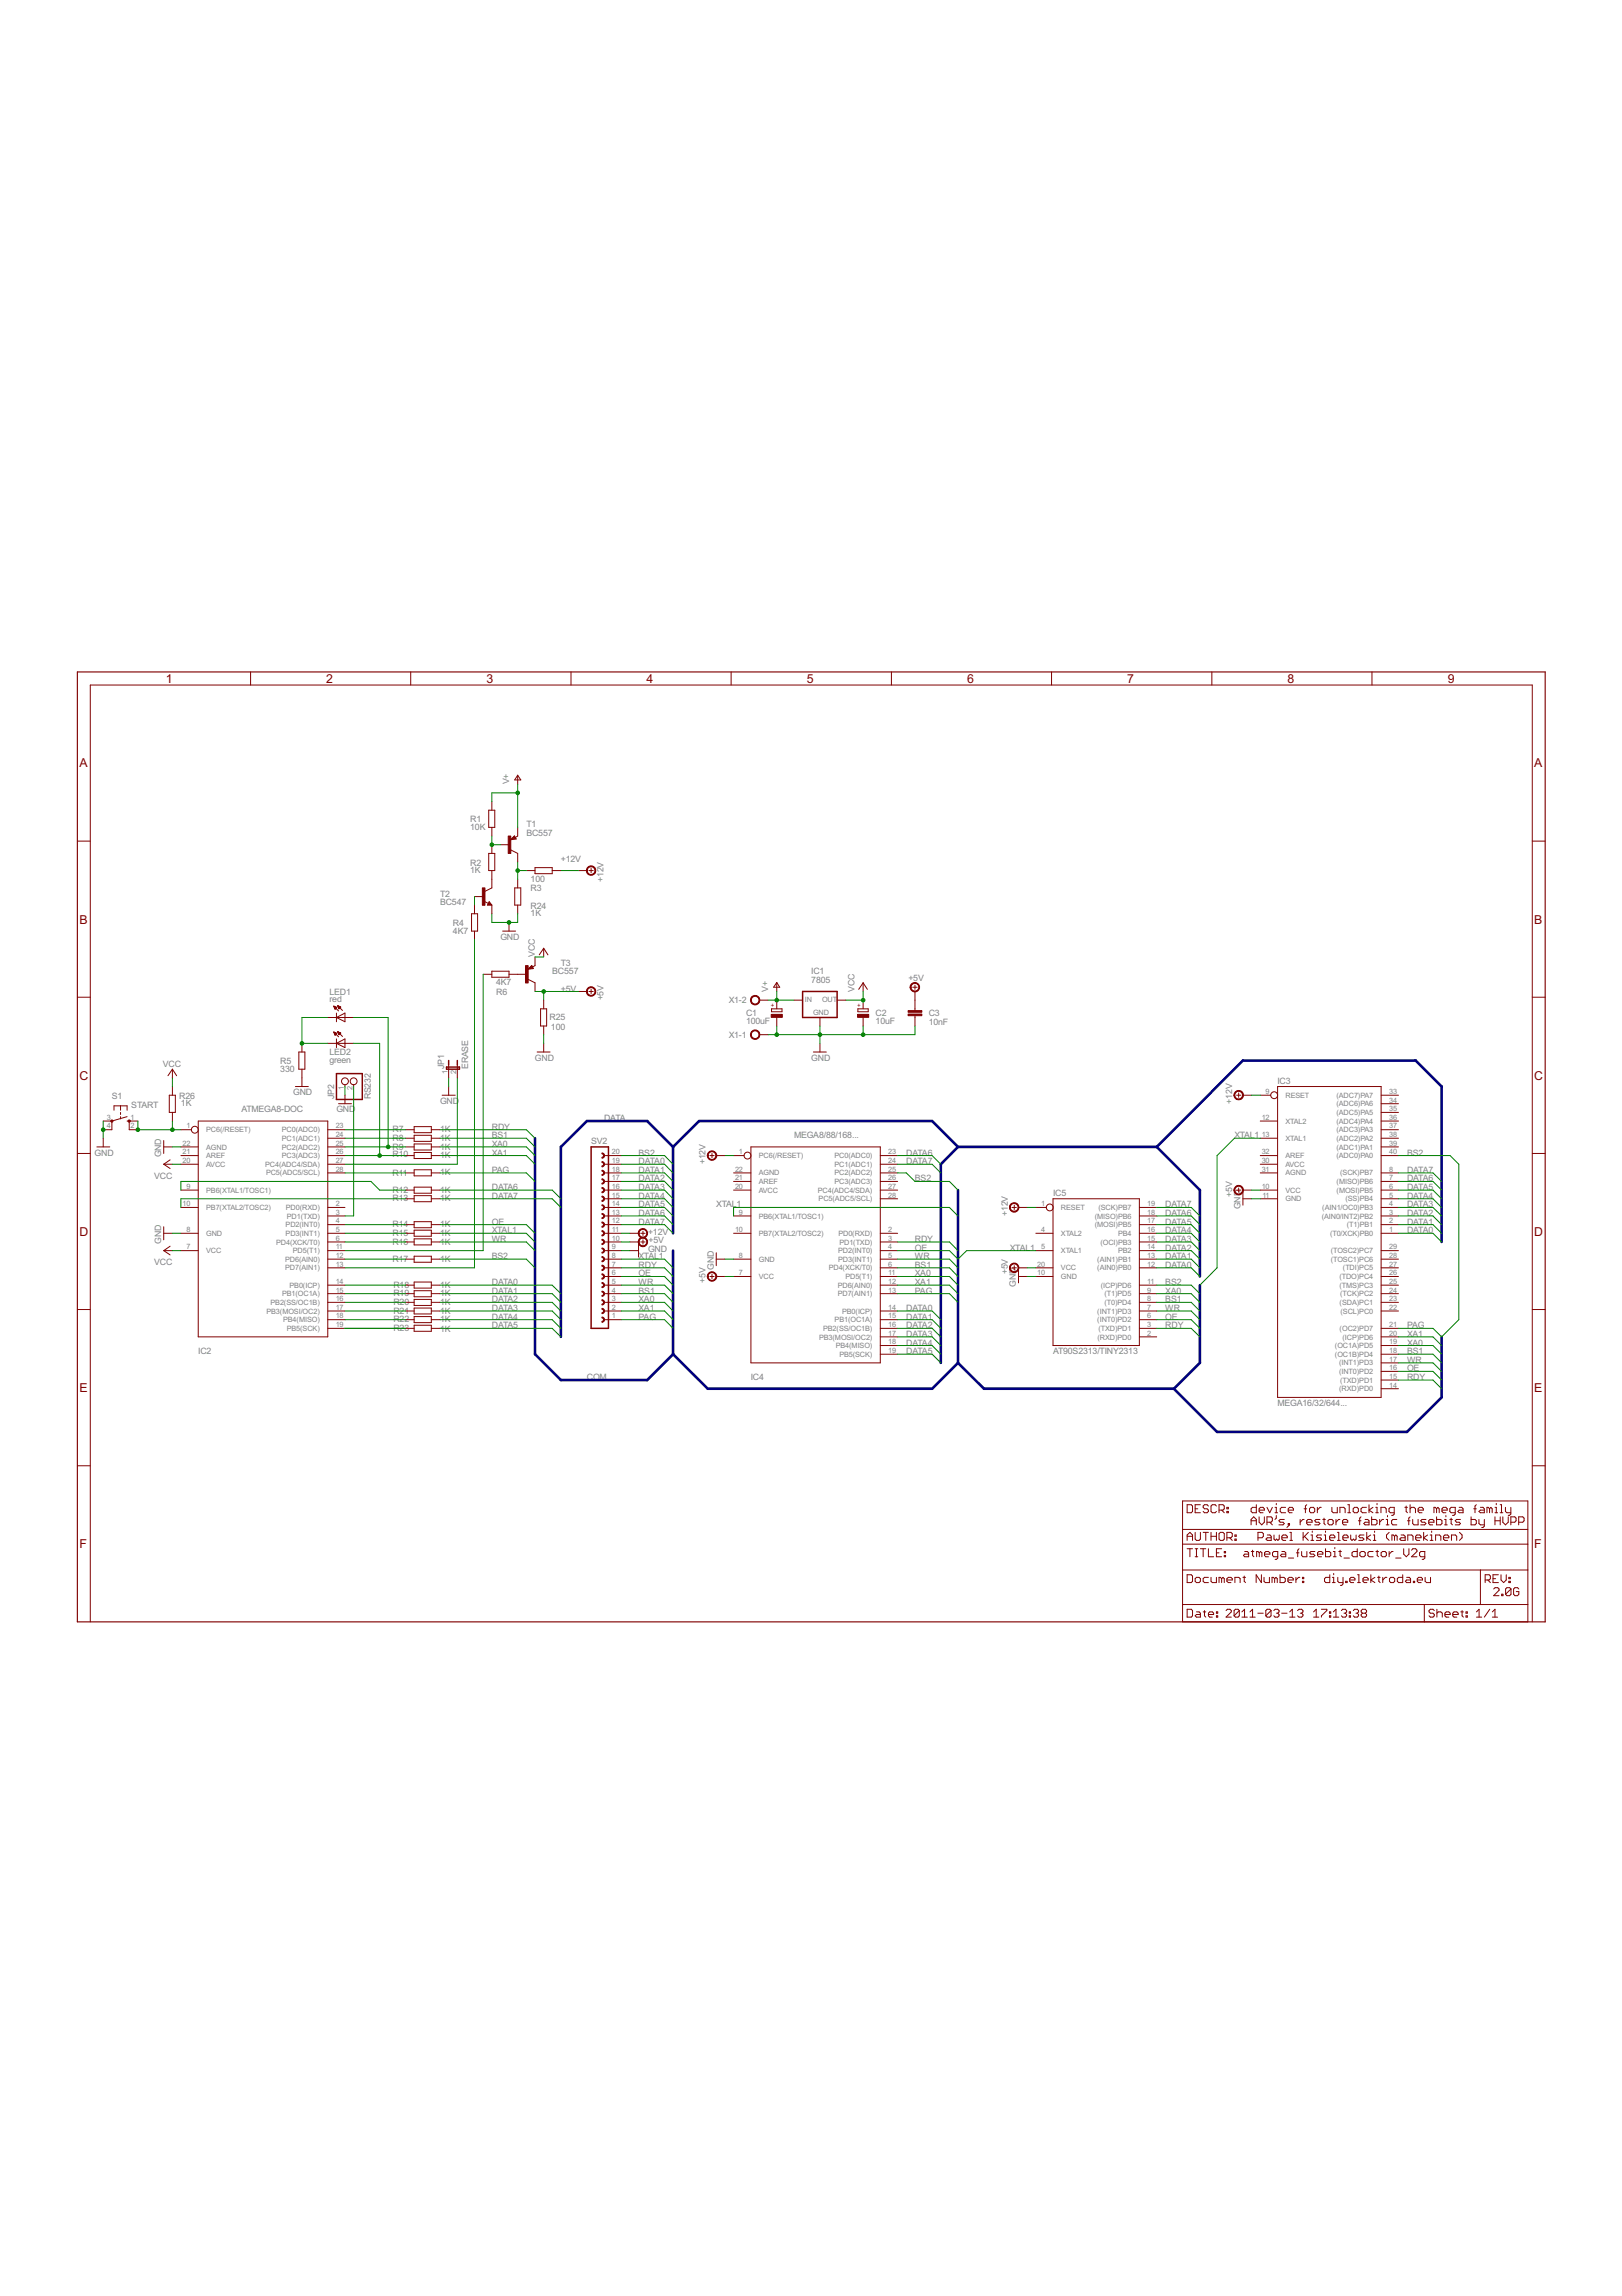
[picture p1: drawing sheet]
<svg xmlns="http://www.w3.org/2000/svg" width="210mm" height="297mm" viewBox="0 0 210 297" stroke-linecap="round" stroke-linejoin="round" font-family="sans-serif">
<defs><g id="words">
<g font-size="1.8" fill="#800000">
<text x="21.5" y="88.4">1</text>
<text x="42.2" y="88.4">2</text>
<text x="62.9" y="88.4">3</text>
<text x="83.7" y="88.4">4</text>
<text x="104.4" y="88.4">5</text>
<text x="125.1" y="88.4">6</text>
<text x="145.9" y="88.4">7</text>
<text x="166.6" y="88.4">8</text>
<text x="187.3" y="88.4">9</text>
<text x="10.3" y="99.3">A</text>
<text x="198.6" y="99.3">A</text>
<text x="10.3" y="119.5">B</text>
<text x="198.6" y="119.5">B</text>
<text x="10.3" y="139.7">C</text>
<text x="198.6" y="139.7">C</text>
<text x="10.3" y="159.9">D</text>
<text x="198.6" y="159.9">D</text>
<text x="10.3" y="180.1">E</text>
<text x="198.6" y="180.1">E</text>
<text x="10.3" y="200.3">F</text>
<text x="198.6" y="200.3">F</text>
</g>
<g font-size="1.3" fill="#808080">
<text x="65.9" y="101.5" transform="rotate(-90 65.9 101.5)">V+</text>
<text x="60.9" y="107.4">10K</text>
<text x="60.9" y="106.4">R1</text>
<text x="68.1" y="107">T1</text>
<text x="60.9" y="113">1K</text>
<text x="60.9" y="112">R2</text>
<text x="68.1" y="108.2">BC557</text>
<text x="72.6" y="111.5">+12V</text>
<text x="56.9" y="117.1">BC547</text>
<text x="56.9" y="116">T2</text>
<text x="58.6" y="119.8">R4</text>
<text x="68.7" y="114.1">100</text>
<text x="68.7" y="118.6">1K</text>
<text x="68.7" y="115.3">R3</text>
<text x="68.7" y="117.6">R24</text>
<text x="78.1" y="114.1" transform="rotate(-90 78.1 114.1)">+12V</text>
<text x="58.6" y="120.8">4K7</text>
<text x="64.8" y="121.6">GND</text>
<text x="69.2" y="123.8" transform="rotate(-90 69.2 123.8)">VCC</text>
<text x="72.6" y="124.9">T3</text>
<text x="42.6" y="129.7">red</text>
<text x="42.6" y="128.7">LED1</text>
<text x="64.2" y="127.5">4K7</text>
<text x="64.2" y="128.7">R6</text>
<text x="71.1" y="132">R25</text>
<text x="71.5" y="126">BC557</text>
<text x="72.6" y="128.3">+5V</text>
<text x="78.1" y="129.4" transform="rotate(-90 78.1 129.4)">+5V</text>
<text x="94.3" y="129.8">X1-2</text>
<text x="96.6" y="131.4">C1</text>
<text x="99.4" y="128.3" transform="rotate(-90 99.4 128.3)">V+</text>
<text x="105" y="127.2">7805</text>
<text x="105" y="126">IC1</text>
<text x="110.6" y="128.3" transform="rotate(-90 110.6 128.3)">VCC</text>
<text x="113.3" y="131.4">C2</text>
<text x="117.6" y="126.9">+5V</text>
<text x="120.2" y="131.5">C3</text>
<text x="21.1" y="138">VCC</text>
<text x="36.3" y="137.7">R5</text>
<text x="42.6" y="137.5">green</text>
<text x="42.6" y="136.5">LED2</text>
<text x="69.2" y="137.2">GND</text>
<text x="71.3" y="133.2">100</text>
<text x="94.3" y="134.3">X1-1</text>
<text x="96.6" y="132.5">100uF</text>
<text x="105" y="137.2">GND</text>
<text x="113.3" y="132.5">10uF</text>
<text x="120.2" y="132.6">10nF</text>
<text x="14.5" y="142.2">S1</text>
<text x="17" y="143.4">START</text>
<text x="23.2" y="142.1">R26</text>
<text x="23.4" y="143.1">1K</text>
<text x="31.2" y="143.9">ATMEGA8-DOC</text>
<text x="36.3" y="138.7">330</text>
<text x="37.9" y="141.7">GND</text>
<text x="43.3" y="142.2" transform="rotate(-90 43.3 142.2)">JP2</text>
<text x="43.5" y="143.9">GND</text>
<text x="48" y="142.2" transform="rotate(-90 48 142.2)">RS232</text>
<text x="56.9" y="142.8">GND</text>
<text x="57.5" y="138.3" transform="rotate(-90 57.5 138.3)">JP1</text>
<text x="60.6" y="138.3" transform="rotate(-90 60.6 138.3)">ERASE</text>
<text x="159.5" y="142.8" transform="rotate(-90 159.5 142.8)">+12V</text>
<text x="165.3" y="140.2">IC3</text>
<text x="12.2" y="149.5">GND</text>
<text x="20.9" y="149.7" transform="rotate(-90 20.9 149.7)">GND</text>
<text x="50.8" y="146.5">R7</text>
<text x="50.8" y="147.6">R8</text>
<text x="50.8" y="148.7">R9</text>
<text x="50.8" y="149.7">R10</text>
<text x="56.9" y="146.5">1K</text>
<text x="56.9" y="147.6">1K</text>
<text x="56.9" y="148.7">1K</text>
<text x="56.9" y="149.8">1K</text>
<text x="63.6" y="146.1">RDY</text>
<text x="63.6" y="147.3">BS1</text>
<text x="63.6" y="149.5">XA1</text>
<text x="63.6" y="148.4">XA0</text>
<text x="76.5" y="148">SV2</text>
<text x="78.2" y="145">DATA</text>
<text x="82.6" y="149.5">BS2</text>
<text x="102.8" y="147.3">MEGA8/88/168...</text>
<text x="117.3" y="149.5">DATA6</text>
<text x="159.7" y="147.3">XTAL1</text>
<text x="182.1" y="149.5">BS2</text>
<text x="20" y="152.5">VCC</text>
<text x="50.8" y="154.3">R12</text>
<text x="50.8" y="155.4">R13</text>
<text x="50.8" y="152.1">R11</text>
<text x="56.9" y="154.3">1K</text>
<text x="56.9" y="155.4">1K</text>
<text x="56.9" y="152.1">1K</text>
<text x="63.6" y="154">DATA6</text>
<text x="63.6" y="155.1">DATA7</text>
<text x="63.6" y="151.7">PAG</text>
<text x="82.6" y="155.1">DATA4</text>
<text x="82.6" y="154">DATA3</text>
<text x="82.6" y="152.9">DATA2</text>
<text x="82.6" y="151.7">DATA1</text>
<text x="82.6" y="150.6">DATA0</text>
<text x="91.3" y="150.6" transform="rotate(-90 91.3 150.6)">+12V</text>
<text x="117.3" y="150.6">DATA7</text>
<text x="118.4" y="152.9">BS2</text>
<text x="136.3" y="154.7">IC5</text>
<text x="159.5" y="154.8" transform="rotate(-90 159.5 154.8)">+5V</text>
<text x="182.1" y="152.9">DATA6</text>
<text x="182.1" y="151.7">DATA7</text>
<text x="182.1" y="154">DATA5</text>
<text x="182.1" y="155.1">DATA4</text>
<text x="20.9" y="160.9" transform="rotate(-90 20.9 160.9)">GND</text>
<text x="50.8" y="159.9">R15</text>
<text x="50.8" y="158.8">R14</text>
<text x="50.8" y="161">R16</text>
<text x="56.9" y="159.9">1K</text>
<text x="56.9" y="158.8">1K</text>
<text x="56.9" y="161">1K</text>
<text x="63.6" y="158.4">OE</text>
<text x="63.6" y="160.7">WR</text>
<text x="63.6" y="159.6">XTAL1</text>
<text x="82.6" y="157.3">DATA6</text>
<text x="82.6" y="158.4">DATA7</text>
<text x="82.6" y="156.2">DATA5</text>
<text x="83.9" y="159.7">+12V</text>
<text x="83.9" y="160.8">+5V</text>
<text x="92.7" y="156.2">XTAL1</text>
<text x="118.4" y="160.7">RDY</text>
<text x="118.4" y="161.8">OE</text>
<text x="130.4" y="157.3" transform="rotate(-90 130.4 157.3)">+12V</text>
<text x="130.7" y="161.8">XTAL1</text>
<text x="150.8" y="157.3">DATA6</text>
<text x="150.8" y="156.2">DATA7</text>
<text x="150.8" y="158.4">DATA5</text>
<text x="150.8" y="159.6">DATA4</text>
<text x="150.8" y="160.7">DATA3</text>
<text x="150.8" y="161.8">DATA2</text>
<text x="160.5" y="156.4" transform="rotate(-90 160.5 156.4)">GND</text>
<text x="182.1" y="156.2">DATA3</text>
<text x="182.1" y="157.3">DATA2</text>
<text x="182.1" y="158.4">DATA1</text>
<text x="182.1" y="159.6">DATA0</text>
<text x="20" y="163.7">VCC</text>
<text x="50.8" y="163.3">R17</text>
<text x="50.9" y="166.6">R18</text>
<text x="50.9" y="167.7">R19</text>
<text x="56.9" y="163.2">1K</text>
<text x="56.9" y="166.6">1K</text>
<text x="56.9" y="167.7">1K</text>
<text x="63.6" y="167.4">DATA1</text>
<text x="63.6" y="166.3">DATA0</text>
<text x="63.6" y="162.9">BS2</text>
<text x="82.6" y="164">RDY</text>
<text x="82.6" y="165.1">OE</text>
<text x="82.6" y="167.4">BS1</text>
<text x="82.6" y="166.3">WR</text>
<text x="82.6" y="162.9">XTAL1</text>
<text x="83.9" y="162">GND</text>
<text x="91.3" y="166" transform="rotate(-90 91.3 166)">+5V</text>
<text x="92.4" y="164.2" transform="rotate(-90 92.4 164.2)">GND</text>
<text x="118.4" y="164">BS1</text>
<text x="118.4" y="166.3">XA1</text>
<text x="118.4" y="167.4">PAG</text>
<text x="118.4" y="162.9">WR</text>
<text x="118.4" y="165.1">XA0</text>
<text x="130.4" y="164.9" transform="rotate(-90 130.4 164.9)">+5V</text>
<text x="131.5" y="166.5" transform="rotate(-90 131.5 166.5)">GND</text>
<text x="150.8" y="162.9">DATA1</text>
<text x="150.8" y="164">DATA0</text>
<text x="150.8" y="166.3">BS2</text>
<text x="150.8" y="167.4">XA0</text>
<text x="50.9" y="168.8">R20</text>
<text x="50.9" y="170">R21</text>
<text x="50.9" y="171.1">R22</text>
<text x="50.9" y="172.2">R23</text>
<text x="56.9" y="168.8">1K</text>
<text x="56.9" y="169.9">1K</text>
<text x="56.9" y="171.1">1K</text>
<text x="56.9" y="172.3">1K</text>
<text x="63.6" y="171.8">DATA5</text>
<text x="63.6" y="170.7">DATA4</text>
<text x="63.6" y="169.6">DATA3</text>
<text x="63.6" y="168.5">DATA2</text>
<text x="82.6" y="169.6">XA1</text>
<text x="82.6" y="170.7">PAG</text>
<text x="82.6" y="168.5">XA0</text>
<text x="117.3" y="173">DATA3</text>
<text x="117.3" y="171.8">DATA2</text>
<text x="117.3" y="170.7">DATA1</text>
<text x="117.3" y="169.6">DATA0</text>
<text x="150.8" y="171.8">RDY</text>
<text x="150.8" y="170.7">OE</text>
<text x="150.8" y="168.5">BS1</text>
<text x="150.8" y="169.6">WR</text>
<text x="182.1" y="173">XA1</text>
<text x="182.1" y="171.8">PAG</text>
<text x="25.7" y="175.2">IC2</text>
<text x="75.9" y="178.5">COM</text>
<text x="97.2" y="178.5">IC4</text>
<text x="117.3" y="175.2">DATA5</text>
<text x="117.3" y="174.1">DATA4</text>
<text x="136.3" y="175.2">AT90S2313/TINY2313</text>
<text x="182.1" y="178.5">RDY</text>
<text x="182.1" y="177.4">OE</text>
<text x="182.1" y="175.2">BS1</text>
<text x="182.1" y="176.3">WR</text>
<text x="182.1" y="174.1">XA0</text>
<text x="165.3" y="181.9">MEGA16/32/644...</text>
</g>
<g font-size="1.1" fill="#808080">
<text x="104.1" y="129.7">IN</text>
<text x="105.2" y="131.3">GND</text>
<text x="106.4" y="129.7">OUT</text>
<text x="44.5" y="141" transform="rotate(-90 44.5 141)">1</text>
<text x="45.6" y="141" transform="rotate(-90 45.6 141)">2</text>
<text x="57.9" y="139" transform="rotate(-90 57.9 139)">1</text>
<text x="59" y="139" transform="rotate(-90 59 139)">2</text>
<text x="163.8" y="141.5">9</text>
<text x="166.4" y="142">RESET</text>
<text x="172.9" y="142">(ADC7)PA7</text>
<text x="172.9" y="143.1">(ADC6)PA6</text>
<text x="179.8" y="141.5">33</text>
<text x="179.8" y="142.6">34</text>
<text x="179.8" y="143.8">35</text>
<text x="13.8" y="144.9">3</text>
<text x="13.8" y="146">4</text>
<text x="16.9" y="144.9">1</text>
<text x="16.9" y="146">2</text>
<text x="23.6" y="148.2">22</text>
<text x="23.6" y="149.3">21</text>
<text x="24.1" y="146">1</text>
<text x="26.7" y="148.7">AGND</text>
<text x="26.7" y="149.8">AREF</text>
<text x="26.7" y="146.5">PC6(/RESET)</text>
<text x="36.5" y="149.8">PC3(ADC3)</text>
<text x="36.5" y="148.7">PC2(ADC2)</text>
<text x="36.5" y="147.6">PC1(ADC1)</text>
<text x="36.5" y="146.5">PC0(ADC0)</text>
<text x="43.4" y="149.3">26</text>
<text x="43.4" y="148.2">25</text>
<text x="43.4" y="147.1">24</text>
<text x="43.4" y="146">23</text>
<text x="79.2" y="149.3">20</text>
<text x="95.6" y="149.3">1</text>
<text x="98.2" y="149.8">PC6(/RESET)</text>
<text x="108" y="149.8">PC0(ADC0)</text>
<text x="115" y="149.3">23</text>
<text x="163.3" y="149.3">32</text>
<text x="163.3" y="147.1">13</text>
<text x="163.3" y="144.9">12</text>
<text x="166.4" y="149.8">AREF</text>
<text x="166.4" y="147.6">XTAL1</text>
<text x="166.4" y="145.4">XTAL2</text>
<text x="172.9" y="144.3">(ADC5)PA5</text>
<text x="172.9" y="145.4">(ADC4)PA4</text>
<text x="172.9" y="146.5">(ADC3)PA3</text>
<text x="172.9" y="147.6">(ADC2)PA2</text>
<text x="172.9" y="148.7">(ADC1)PA1</text>
<text x="172.9" y="149.8">(ADC0)PA0</text>
<text x="179.8" y="144.9">36</text>
<text x="179.8" y="146">37</text>
<text x="179.8" y="147.1">38</text>
<text x="179.8" y="148.2">39</text>
<text x="179.8" y="149.3">40</text>
<text x="23.6" y="150.5">20</text>
<text x="24.1" y="153.8">9</text>
<text x="26.7" y="154.3">PB6(XTAL1/TOSC1)</text>
<text x="26.7" y="151">AVCC</text>
<text x="34.3" y="151">PC4(ADC4/SDA)</text>
<text x="34.4" y="152.1">PC5(ADC5/SCL)</text>
<text x="43.4" y="151.6">28</text>
<text x="43.4" y="150.5">27</text>
<text x="79.2" y="154.9">15</text>
<text x="79.2" y="153.8">16</text>
<text x="79.2" y="152.7">17</text>
<text x="79.2" y="151.6">18</text>
<text x="79.2" y="150.5">19</text>
<text x="95.1" y="151.6">22</text>
<text x="95.1" y="152.7">21</text>
<text x="95.1" y="153.8">20</text>
<text x="98.2" y="152.1">AGND</text>
<text x="98.2" y="153.2">AREF</text>
<text x="98.2" y="154.3">AVCC</text>
<text x="105.8" y="154.3">PC4(ADC4/SDA)</text>
<text x="105.9" y="155.4">PC5(ADC5/SCL)</text>
<text x="108" y="153.2">PC3(ADC3)</text>
<text x="108" y="152.1">PC2(ADC2)</text>
<text x="108" y="151">PC1(ADC1)</text>
<text x="115" y="154.9">28</text>
<text x="115" y="153.8">27</text>
<text x="115" y="152.7">26</text>
<text x="115" y="151.6">25</text>
<text x="115" y="150.5">24</text>
<text x="163.3" y="151.6">31</text>
<text x="163.3" y="150.5">30</text>
<text x="163.3" y="153.8">10</text>
<text x="163.4" y="154.9">11</text>
<text x="166.4" y="152.1">AGND</text>
<text x="166.4" y="151">AVCC</text>
<text x="166.4" y="154.3">VCC</text>
<text x="166.4" y="155.4">GND</text>
<text x="173" y="153.2">(MISO)PB6</text>
<text x="173" y="154.3">(MOSI)PB5</text>
<text x="173.4" y="152.1">(SCK)PB7</text>
<text x="174.1" y="155.4">(SS)PB4</text>
<text x="179.8" y="151.6">8</text>
<text x="179.8" y="152.7">7</text>
<text x="179.8" y="153.8">6</text>
<text x="179.8" y="154.9">5</text>
<text x="23.6" y="156">10</text>
<text x="24.1" y="159.4">8</text>
<text x="24.1" y="161.6">7</text>
<text x="26.7" y="156.5">PB7(XTAL2/TOSC2)</text>
<text x="26.7" y="159.9">GND</text>
<text x="35.7" y="161">PD4(XCK/T0)</text>
<text x="37" y="159.9">PD3(INT1)</text>
<text x="37" y="158.8">PD2(INT0)</text>
<text x="37" y="156.5">PD0(RXD)</text>
<text x="37.1" y="157.7">PD1(TXD)</text>
<text x="43.4" y="161.6">11</text>
<text x="43.4" y="160.5">6</text>
<text x="43.4" y="159.4">5</text>
<text x="43.4" y="158.3">4</text>
<text x="43.4" y="157.2">3</text>
<text x="43.4" y="156">2</text>
<text x="79.2" y="161.6">9</text>
<text x="79.2" y="160.5">10</text>
<text x="79.2" y="159.4">11</text>
<text x="79.2" y="158.3">12</text>
<text x="79.2" y="157.2">13</text>
<text x="79.2" y="156">14</text>
<text x="95.1" y="159.4">10</text>
<text x="95.6" y="157.2">9</text>
<text x="98.2" y="159.9">PB7(XTAL2/TOSC2)</text>
<text x="98.2" y="157.7">PB6(XTAL1/TOSC1)</text>
<text x="108.5" y="159.9">PD0(RXD)</text>
<text x="108.6" y="161">PD1(TXD)</text>
<text x="115" y="161.6">4</text>
<text x="115" y="160.5">3</text>
<text x="115" y="159.4">2</text>
<text x="134.7" y="161.6">5</text>
<text x="134.7" y="159.4">4</text>
<text x="134.7" y="156">1</text>
<text x="137.3" y="159.9">XTAL2</text>
<text x="137.3" y="156.5">RESET</text>
<text x="141.7" y="157.7">(MISO)PB6</text>
<text x="141.7" y="158.8">(MOSI)PB5</text>
<text x="142.1" y="156.5">(SCK)PB7</text>
<text x="142.4" y="161">(OCI)PB3</text>
<text x="144.7" y="159.9">PB4</text>
<text x="148.5" y="156">19</text>
<text x="148.5" y="157.2">18</text>
<text x="148.5" y="158.3">17</text>
<text x="148.5" y="159.4">16</text>
<text x="148.5" y="160.5">15</text>
<text x="148.5" y="161.6">14</text>
<text x="171" y="157.7">(AIN0/INT2)PB2</text>
<text x="171.1" y="156.5">(AIN1/OC0)PB3</text>
<text x="172.1" y="159.9">(T0/XCK)PB0</text>
<text x="174.3" y="158.8">(T1)PB1</text>
<text x="179.8" y="156">4</text>
<text x="179.8" y="157.2">3</text>
<text x="179.8" y="158.3">2</text>
<text x="179.8" y="159.4">1</text>
<text x="179.8" y="161.6">29</text>
<text x="26.7" y="162.1">VCC</text>
<text x="36.5" y="167.7">PB1(OC1A)</text>
<text x="36.9" y="164.4">PD7(AIN1)</text>
<text x="36.9" y="163.2">PD6(AIN0)</text>
<text x="37.5" y="166.6">PB0(ICP)</text>
<text x="37.9" y="162.1">PD5(T1)</text>
<text x="43.4" y="167.2">15</text>
<text x="43.4" y="166.1">14</text>
<text x="43.4" y="163.9">13</text>
<text x="43.4" y="162.7">12</text>
<text x="79.2" y="167.2">4</text>
<text x="79.2" y="166.1">5</text>
<text x="79.2" y="165">6</text>
<text x="79.2" y="163.9">7</text>
<text x="79.2" y="162.7">8</text>
<text x="95.6" y="162.7">8</text>
<text x="95.6" y="165">7</text>
<text x="98.2" y="163.2">GND</text>
<text x="98.2" y="165.5">VCC</text>
<text x="107.2" y="164.4">PD4(XCK/T0)</text>
<text x="108.4" y="167.7">PD7(AIN1)</text>
<text x="108.4" y="166.6">PD6(AIN0)</text>
<text x="108.5" y="163.2">PD3(INT1)</text>
<text x="108.5" y="162.1">PD2(INT0)</text>
<text x="109.4" y="165.5">PD5(T1)</text>
<text x="115" y="167.2">13</text>
<text x="115" y="166.1">12</text>
<text x="115" y="165">11</text>
<text x="115" y="163.9">6</text>
<text x="115" y="162.7">5</text>
<text x="134.2" y="165">10</text>
<text x="134.2" y="163.9">20</text>
<text x="137.3" y="165.5">GND</text>
<text x="137.3" y="164.4">VCC</text>
<text x="137.3" y="162.1">XTAL1</text>
<text x="142" y="163.2">(AIN1)PB1</text>
<text x="142" y="164.4">(AIN0)PB0</text>
<text x="142.4" y="166.6">(ICP)PD6</text>
<text x="142.9" y="167.7">(T1)PD5</text>
<text x="144.7" y="162.1">PB2</text>
<text x="148.5" y="162.7">13</text>
<text x="148.5" y="163.9">12</text>
<text x="148.5" y="166.1">11</text>
<text x="148.5" y="167.2">9</text>
<text x="172.2" y="162.1">(TOSC2)PC7</text>
<text x="172.2" y="163.2">(TOSC1)PC6</text>
<text x="173.3" y="165.5">(TDO)PC4</text>
<text x="173.3" y="166.6">(TMS)PC3</text>
<text x="173.4" y="167.7">(TCK)PC2</text>
<text x="173.8" y="164.4">(TDI)PC5</text>
<text x="179.8" y="162.7">28</text>
<text x="179.8" y="163.9">27</text>
<text x="179.8" y="165">26</text>
<text x="179.8" y="166.1">25</text>
<text x="179.8" y="167.2">24</text>
<text x="34.5" y="170">PB3(MOSI/OC2)</text>
<text x="35" y="168.8">PB2(SS/OC1B)</text>
<text x="36.6" y="171.1">PB4(MISO)</text>
<text x="37.1" y="172.2">PB5(SCK)</text>
<text x="43.4" y="171.7">19</text>
<text x="43.4" y="170.6">18</text>
<text x="43.4" y="169.5">17</text>
<text x="43.4" y="168.3">16</text>
<text x="79.2" y="170.6">1</text>
<text x="79.2" y="169.5">2</text>
<text x="79.2" y="168.3">3</text>
<text x="106" y="173.3">PB3(MOSI/OC2)</text>
<text x="106.5" y="172.2">PB2(SS/OC1B)</text>
<text x="108" y="171.1">PB1(OC1A)</text>
<text x="109" y="170">PB0(ICP)</text>
<text x="115" y="173.9">18</text>
<text x="115" y="172.8">17</text>
<text x="115" y="171.7">16</text>
<text x="115" y="170.6">15</text>
<text x="115" y="169.5">14</text>
<text x="142" y="170">(INT1)PD3</text>
<text x="142" y="171.1">(INT0)PD2</text>
<text x="142" y="173.3">(RXD)PD0</text>
<text x="142.1" y="172.2">(TXD)PD1</text>
<text x="142.9" y="168.8">(T0)PD4</text>
<text x="148.5" y="168.3">8</text>
<text x="148.5" y="169.5">7</text>
<text x="148.5" y="170.6">6</text>
<text x="148.5" y="171.7">3</text>
<text x="148.5" y="172.8">2</text>
<text x="173.4" y="168.8">(SDA)PC1</text>
<text x="173.4" y="172.2">(OC2)PD7</text>
<text x="173.5" y="170">(SCL)PC0</text>
<text x="173.7" y="173.3">(ICP)PD6</text>
<text x="179.8" y="168.3">23</text>
<text x="179.8" y="169.5">22</text>
<text x="179.8" y="173.9">19</text>
<text x="179.8" y="172.8">20</text>
<text x="179.8" y="171.7">21</text>
<text x="108.2" y="174.4">PB4(MISO)</text>
<text x="108.6" y="175.5">PB5(SCK)</text>
<text x="115" y="175">19</text>
<text x="172.8" y="175.5">(OC1B)PD4</text>
<text x="172.8" y="174.4">(OC1A)PD5</text>
<text x="173.3" y="177.8">(INT0)PD2</text>
<text x="173.3" y="176.7">(INT1)PD3</text>
<text x="173.4" y="178.9">(TXD)PD1</text>
<text x="179.8" y="179.5">14</text>
<text x="179.8" y="178.4">15</text>
<text x="179.8" y="177.3">16</text>
<text x="179.8" y="176.2">17</text>
<text x="179.8" y="175">18</text>
<text x="173.3" y="180">(RXD)PD0</text>
</g>
<g font-size=".9" fill="#800000">
<text x="100.3" y="130.3" transform="rotate(-90 100.3 130.3)">+</text>
<text x="111.4" y="130.3" transform="rotate(-90 111.4 130.3)">+</text>
</g>
</g></defs>
<g fill="#800000" stroke="#800000" stroke-width=".13">
<path d="M153.6 198.6v.7z"/>
<path d="M153.6 198.6l.4-.4z"/>
<path d="M154 198.2l.3 .4z"/>
<path d="M154.3 198.6v.7z"/>
<path d="M153.6 198.8h.7z"/>
<path d="M154.7 198.2v.9z"/>
<path d="M154.7 199.1l.1 .2z"/>
<path d="M154.8 199.3h.4z"/>
<path d="M155.2 199.3l.1-.2z"/>
<path d="M155.3 198.2v.9z"/>
<path d="M156 198.2v1.1z"/>
<path d="M155.7 198.2h.7z"/>
<path d="M156.7 198.2v1.1z"/>
<path d="M156.7 198.8h.7z"/>
<path d="M157.4 198.2v1.1z"/>
<path d="M157.9 198.2h.4z"/>
<path d="M157.9 198.2l-.1 .2z"/>
<path d="M157.8 198.4v.7z"/>
<path d="M157.8 199.1l.1 .2z"/>
<path d="M157.9 199.3h.4z"/>
<path d="M158.3 199.3l.1-.2z"/>
<path d="M158.4 198.4v.7z"/>
<path d="M158.3 198.2l.1 .2z"/>
<path d="M158.8 198.2v1.1z"/>
<path d="M158.8 198.2h.5z"/>
<path d="M159.3 198.2l.2 .2z"/>
<path d="M159.5 198.4v.4z"/>
<path d="M159.5 198.8l-.2 .1z"/>
<path d="M158.8 198.9h.5z"/>
<path d="M159.1 198.9l.4 .4z"/>
<path d="M159.8 198.6h.2z"/>
<path d="M160 198.6v.2z"/>
<path d="M159.8 198.8h.2z"/>
<path d="M159.8 198.6v.2z"/>
<path d="M159.8 199.1h.2z"/>
<path d="M160 199.1v.2z"/>
<path d="M159.8 199.3h.2z"/>
<path d="M159.8 199.1v.2z"/>
<path d="M153.6 194.7v1z"/>
<path d="M153.6 195.7h.6z"/>
<path d="M154.2 195.7l.1-.2z"/>
<path d="M154.3 194.8v.7z"/>
<path d="M154.2 194.7l.1 .1z"/>
<path d="M153.6 194.7h.6z"/>
<path d="M154.7 194.7h.6z"/>
<path d="M154.7 194.7v1z"/>
<path d="M154.7 195.7h.6z"/>
<path d="M154.7 195.2h.3z"/>
<path d="M156.2 194.7l.2 .1z"/>
<path d="M155.9 194.7h.3z"/>
<path d="M155.9 194.7l-.2 .1z"/>
<path d="M155.7 194.8v.2z"/>
<path d="M155.7 195l.2 .2z"/>
<path d="M155.9 195.2h.3z"/>
<path d="M156.2 195.2l.2 .2z"/>
<path d="M156.4 195.4v.1z"/>
<path d="M156.4 195.5l-.2 .2z"/>
<path d="M155.9 195.7h.3z"/>
<path d="M155.7 195.5l.2 .2z"/>
<path d="M157.2 194.7l.2 .1z"/>
<path d="M156.9 194.7h.3z"/>
<path d="M156.9 194.7l-.2 .1z"/>
<path d="M156.7 194.8v.7z"/>
<path d="M156.7 195.5l.2 .2z"/>
<path d="M156.9 195.7h.3z"/>
<path d="M157.2 195.7l.2-.2z"/>
<path d="M157.8 194.7v1z"/>
<path d="M157.8 194.7h.5z"/>
<path d="M158.3 194.7l.1 .1z"/>
<path d="M158.4 194.8v.4z"/>
<path d="M158.4 195.2l-.1 .2z"/>
<path d="M157.8 195.4h.5z"/>
<path d="M158.1 195.4l.3 .3z"/>
<path d="M158.8 195h.2z"/>
<path d="M159 195v.2z"/>
<path d="M158.8 195.2h.2z"/>
<path d="M158.8 195v.2z"/>
<path d="M158.8 195.5h.2z"/>
<path d="M159 195.5v.2z"/>
<path d="M158.8 195.7h.2z"/>
<path d="M158.8 195.5v.2z"/>
<path d="M162.6 194.7v1z"/>
<path d="M162.1 195.7h.5z"/>
<path d="M161.9 195.5l.2 .2z"/>
<path d="M161.9 195.2v.3z"/>
<path d="M162.1 195l-.2 .2z"/>
<path d="M162.1 195h.5z"/>
<path d="M163.1 195.7h.3z"/>
<path d="M162.9 195.5l.2 .2z"/>
<path d="M162.9 195.2v.3z"/>
<path d="M163.1 195l-.2 .2z"/>
<path d="M163.1 195h.3z"/>
<path d="M163.4 195l.2 .2z"/>
<path d="M163.6 195.2v.2z"/>
<path d="M162.9 195.4h.7z"/>
<path d="M164 195l.3 .7z"/>
<path d="M164.7 195l-.4 .7z"/>
<path d="M165 195h.2z"/>
<path d="M165.2 195v.7z"/>
<path d="M165 195.7h.3z"/>
<path d="M165.2 194.5v.2z"/>
<path d="M165.8 195h.6z"/>
<path d="M165.8 195l-.1 .2z"/>
<path d="M165.7 195.2v.3z"/>
<path d="M165.7 195.5l.1 .2z"/>
<path d="M165.8 195.7h.6z"/>
<path d="M166.9 195.7h.3z"/>
<path d="M166.7 195.5l.2 .2z"/>
<path d="M166.7 195.2v.3z"/>
<path d="M166.9 195l-.2 .2z"/>
<path d="M166.9 195h.3z"/>
<path d="M167.2 195l.2 .2z"/>
<path d="M167.4 195.2v.2z"/>
<path d="M166.7 195.4h.7z"/>
<path d="M168.9 194.8v.9z"/>
<path d="M168.9 194.8l.2-.1z"/>
<path d="M168.8 195.2h.3z"/>
<path d="M169.6 195.7h.4z"/>
<path d="M170 195.7l.1-.2z"/>
<path d="M170.1 195.2v.3z"/>
<path d="M170 195l.1 .2z"/>
<path d="M169.6 195h.4z"/>
<path d="M169.6 195l-.1 .2z"/>
<path d="M169.5 195.2v.3z"/>
<path d="M169.5 195.5l.1 .2z"/>
<path d="M170.5 195v.7z"/>
<path d="M170.8 195l-.3 .4z"/>
<path d="M170.8 195h.2z"/>
<path d="M172.4 195v.5z"/>
<path d="M172.4 195.5l.1 .2z"/>
<path d="M172.5 195.7h.6z"/>
<path d="M173.1 195v.7z"/>
<path d="M173.4 195v.7z"/>
<path d="M173.4 195h.5z"/>
<path d="M173.9 195l.2 .2z"/>
<path d="M174.1 195.2v.5z"/>
<path d="M174.4 194.7h.2z"/>
<path d="M174.6 194.7v1z"/>
<path d="M174.4 195.7h.4z"/>
<path d="M175.3 195.7h.3z"/>
<path d="M175.6 195.7l.2-.2z"/>
<path d="M175.8 195.2v.3z"/>
<path d="M175.6 195l.2 .2z"/>
<path d="M175.3 195h.3z"/>
<path d="M175.3 195l-.2 .2z"/>
<path d="M175.1 195.2v.3z"/>
<path d="M175.1 195.5l.2 .2z"/>
<path d="M176.3 195h.5z"/>
<path d="M176.3 195l-.2 .2z"/>
<path d="M176.1 195.2v.3z"/>
<path d="M176.1 195.5l.2 .2z"/>
<path d="M176.3 195.7h.5z"/>
<path d="M177.2 194.7v1z"/>
<path d="M177.2 195.4l.5 .3z"/>
<path d="M177.2 195.4l.5-.4z"/>
<path d="M178 195h.2z"/>
<path d="M178.2 195v.7z"/>
<path d="M178 195.7h.4z"/>
<path d="M178.2 194.5v.2z"/>
<path d="M178.7 195v.7z"/>
<path d="M178.7 195h.5z"/>
<path d="M179.2 195l.2 .2z"/>
<path d="M179.4 195.2v.5z"/>
<path d="M180.1 196h.2z"/>
<path d="M180.3 196l.1-.1z"/>
<path d="M180.4 195v.9z"/>
<path d="M179.9 195h.5z"/>
<path d="M179.9 195l-.2 .2z"/>
<path d="M179.7 195.2v.3z"/>
<path d="M179.7 195.5l.2 .2z"/>
<path d="M179.9 195.7h.5z"/>
<path d="M182 194.8v.7z"/>
<path d="M182 195.5l.1 .2z"/>
<path d="M181.8 195h.3z"/>
<path d="M182.5 194.7v1z"/>
<path d="M182.6 195l-.1 .2z"/>
<path d="M182.6 195h.4z"/>
<path d="M183 195l.2 .2z"/>
<path d="M183.2 195.2v.5z"/>
<path d="M183.7 195.7h.3z"/>
<path d="M183.5 195.5l.2 .2z"/>
<path d="M183.5 195.2v.3z"/>
<path d="M183.7 195l-.2 .2z"/>
<path d="M183.7 195h.3z"/>
<path d="M184 195l.2 .2z"/>
<path d="M184.2 195.2v.2z"/>
<path d="M183.5 195.4h.7z"/>
<path d="M185.6 195v.7z"/>
<path d="M185.6 195h.1z"/>
<path d="M185.7 195l.2 .2z"/>
<path d="M185.9 195.2v.5z"/>
<path d="M186.1 195l-.2 .2z"/>
<path d="M186.1 195l.1 .2z"/>
<path d="M186.2 195.2v.5z"/>
<path d="M186.8 195.7h.3z"/>
<path d="M186.6 195.5l.2 .2z"/>
<path d="M186.6 195.2v.3z"/>
<path d="M186.8 195l-.2 .2z"/>
<path d="M186.8 195h.3z"/>
<path d="M187.1 195l.2 .2z"/>
<path d="M187.3 195.2v.2z"/>
<path d="M186.6 195.4h.7z"/>
<path d="M188 196h.2z"/>
<path d="M188.2 196l.1-.1z"/>
<path d="M188.3 195v.9z"/>
<path d="M187.8 195h.5z"/>
<path d="M187.8 195l-.2 .2z"/>
<path d="M187.6 195.2v.3z"/>
<path d="M187.6 195.5l.2 .2z"/>
<path d="M187.8 195.7h.5z"/>
<path d="M188.8 195h.4z"/>
<path d="M189.2 195l.1 .2z"/>
<path d="M189.3 195.2v.5z"/>
<path d="M188.8 195.7h.5z"/>
<path d="M188.7 195.5l.1 .2z"/>
<path d="M188.7 195.5l.1-.1z"/>
<path d="M188.8 195.4h.5z"/>
<path d="M190.9 194.8v.9z"/>
<path d="M190.9 194.8l.2-.1z"/>
<path d="M190.7 195.2h.4z"/>
<path d="M191.6 195h.3z"/>
<path d="M191.9 195l.2 .2z"/>
<path d="M192.1 195.2v.5z"/>
<path d="M191.6 195.7h.5z"/>
<path d="M191.4 195.5l.2 .2z"/>
<path d="M191.4 195.5l.2-.1z"/>
<path d="M191.6 195.4h.5z"/>
<path d="M192.4 195v.7z"/>
<path d="M192.4 195h.2z"/>
<path d="M192.6 195l.2 .2z"/>
<path d="M192.8 195.2v.5z"/>
<path d="M192.9 195l-.1 .2z"/>
<path d="M192.9 195l.2 .2z"/>
<path d="M193.1 195.2v.5z"/>
<path d="M193.5 195h.1z"/>
<path d="M193.6 195v.7z"/>
<path d="M193.5 195.7h.3z"/>
<path d="M193.6 194.5v.2z"/>
<path d="M194.1 194.7h.2z"/>
<path d="M194.3 194.7v1z"/>
<path d="M194.1 195.7h.4z"/>
<path d="M194.8 195v.5z"/>
<path d="M194.8 195.5l.2 .2z"/>
<path d="M195 195.7h.5z"/>
<path d="M195.5 195v.9z"/>
<path d="M195.5 195.9l-.2 .1z"/>
<path d="M195.2 196h.1z"/>
<path d="M161.9 196.6v.7z"/>
<path d="M161.9 196.6l.3-.4z"/>
<path d="M162.2 196.2l.4 .4z"/>
<path d="M162.6 196.6v.7z"/>
<path d="M161.9 196.7h.7z"/>
<path d="M162.9 196.2v.7z"/>
<path d="M162.9 196.9l.4 .4z"/>
<path d="M163.3 197.3l.3-.4z"/>
<path d="M163.6 196.2v.7z"/>
<path d="M164 196.2v1.1z"/>
<path d="M164 196.2h.5z"/>
<path d="M164.5 196.2l.2 .2z"/>
<path d="M164.7 196.4v.3z"/>
<path d="M164.7 196.7l-.2 .2z"/>
<path d="M164 196.9h.5z"/>
<path d="M164.3 196.9l.4 .4z"/>
<path d="M165.2 196.1v.3z"/>
<path d="M165.2 196.4l-.2 .2z"/>
<path d="M165.5 197.3h.5z"/>
<path d="M166 197.3l.2-.2z"/>
<path d="M166 196.9l.2 .2z"/>
<path d="M165.7 196.9h.3z"/>
<path d="M165.5 196.7l.2 .2z"/>
<path d="M165.5 196.7l.2-.1z"/>
<path d="M165.7 196.6h.5z"/>
<path d="M166.5 197.6l.4-.3z"/>
<path d="M166.9 197.1v.2z"/>
<path d="M166.7 197.1h.2z"/>
<path d="M166.7 197.1v.2z"/>
<path d="M166.7 197.3h.2z"/>
<path d="M168.3 196.6v.7z"/>
<path d="M168.6 196.6l-.3 .3z"/>
<path d="M168.6 196.6h.2z"/>
<path d="M169.3 197.3h.3z"/>
<path d="M169.1 197.1l.2 .2z"/>
<path d="M169.1 196.7v.4z"/>
<path d="M169.1 196.7l.2-.1z"/>
<path d="M169.3 196.6h.3z"/>
<path d="M169.6 196.6l.2 .1z"/>
<path d="M169.8 196.7v.2z"/>
<path d="M169.1 196.9h.7z"/>
<path d="M170.1 197.3h.5z"/>
<path d="M170.6 197.3l.2-.2z"/>
<path d="M170.6 196.9l.2 .2z"/>
<path d="M170.3 196.9h.3z"/>
<path d="M170.1 196.7l.2 .2z"/>
<path d="M170.1 196.7l.2-.1z"/>
<path d="M170.3 196.6h.5z"/>
<path d="M171.3 196.4v.7z"/>
<path d="M171.3 197.1l.2 .2z"/>
<path d="M171.2 196.6h.3z"/>
<path d="M172 197.3h.4z"/>
<path d="M172.4 197.3l.1-.2z"/>
<path d="M172.5 196.7v.4z"/>
<path d="M172.4 196.6l.1 .1z"/>
<path d="M172 196.6h.4z"/>
<path d="M172 196.6l-.1 .1z"/>
<path d="M171.9 196.7v.4z"/>
<path d="M171.9 197.1l.1 .2z"/>
<path d="M172.9 196.6v.7z"/>
<path d="M173.2 196.6l-.3 .3z"/>
<path d="M173.2 196.6h.2z"/>
<path d="M173.9 197.3h.3z"/>
<path d="M173.7 197.1l.2 .2z"/>
<path d="M173.7 196.7v.4z"/>
<path d="M173.7 196.7l.2-.1z"/>
<path d="M173.9 196.6h.3z"/>
<path d="M174.2 196.6l.2 .1z"/>
<path d="M174.4 196.7v.2z"/>
<path d="M173.7 196.9h.7z"/>
<path d="M176 196.4v.9z"/>
<path d="M176 196.4l.1-.2z"/>
<path d="M175.8 196.7h.3z"/>
<path d="M176.7 196.6h.3z"/>
<path d="M177 196.6l.2 .1z"/>
<path d="M177.2 196.7v.6z"/>
<path d="M176.7 197.3h.5z"/>
<path d="M176.5 197.1l.2 .2z"/>
<path d="M176.5 197.1l.2-.2z"/>
<path d="M176.7 196.9h.5z"/>
<path d="M177.5 196.2v1.1z"/>
<path d="M177.5 197.3h.5z"/>
<path d="M178 197.3l.2-.2z"/>
<path d="M178.2 196.7v.4z"/>
<path d="M178 196.6l.2 .1z"/>
<path d="M177.5 196.6h.5z"/>
<path d="M178.5 196.6v.7z"/>
<path d="M178.9 196.6l-.4 .3z"/>
<path d="M178.9 196.6h.1z"/>
<path d="M179.4 196.6h.2z"/>
<path d="M179.6 196.6v.7z"/>
<path d="M179.4 197.3h.3z"/>
<path d="M179.6 196.1v.1z"/>
<path d="M180.3 196.6h.5z"/>
<path d="M180.3 196.6l-.2 .1z"/>
<path d="M180.1 196.7v.4z"/>
<path d="M180.1 197.1l.2 .2z"/>
<path d="M180.3 197.3h.5z"/>
<path d="M182.3 196.4v.9z"/>
<path d="M182.3 196.4l.2-.2z"/>
<path d="M182.1 196.7h.4z"/>
<path d="M182.8 196.6v.5z"/>
<path d="M182.8 197.1l.2 .2z"/>
<path d="M183 197.3h.5z"/>
<path d="M183.5 196.6v.7z"/>
<path d="M183.9 197.3h.5z"/>
<path d="M184.4 197.3l.1-.2z"/>
<path d="M184.4 196.9l.1 .2z"/>
<path d="M184 196.9h.4z"/>
<path d="M183.9 196.7l.1 .2z"/>
<path d="M183.9 196.7l.1-.1z"/>
<path d="M184 196.6h.5z"/>
<path d="M185.1 197.3h.3z"/>
<path d="M184.9 197.1l.2 .2z"/>
<path d="M184.9 196.7v.4z"/>
<path d="M184.9 196.7l.2-.1z"/>
<path d="M185.1 196.6h.3z"/>
<path d="M185.4 196.6l.2 .1z"/>
<path d="M185.6 196.7v.2z"/>
<path d="M184.9 196.9h.7z"/>
<path d="M185.9 196.2v1.1z"/>
<path d="M185.9 197.3h.5z"/>
<path d="M186.4 197.3l.2-.2z"/>
<path d="M186.6 196.7v.4z"/>
<path d="M186.4 196.6l.2 .1z"/>
<path d="M185.9 196.6h.5z"/>
<path d="M186.9 196.6h.2z"/>
<path d="M187.1 196.6v.7z"/>
<path d="M186.9 197.3h.4z"/>
<path d="M187.1 196.1v.1z"/>
<path d="M187.8 196.4v.7z"/>
<path d="M187.8 197.1l.2 .2z"/>
<path d="M187.6 196.6h.4z"/>
<path d="M188.3 197.3h.5z"/>
<path d="M188.8 197.3l.2-.2z"/>
<path d="M188.8 196.9l.2 .2z"/>
<path d="M188.5 196.9h.3z"/>
<path d="M188.3 196.7l.2 .2z"/>
<path d="M188.3 196.7l.2-.1z"/>
<path d="M188.5 196.6h.5z"/>
<path d="M190.4 196.2v1.1z"/>
<path d="M190.4 197.3h.5z"/>
<path d="M190.9 197.3l.2-.2z"/>
<path d="M191.1 196.7v.4z"/>
<path d="M190.9 196.6l.2 .1z"/>
<path d="M190.4 196.6h.5z"/>
<path d="M191.4 196.6v.5z"/>
<path d="M191.4 197.1l.2 .2z"/>
<path d="M191.6 197.3h.5z"/>
<path d="M192.1 196.6v.8z"/>
<path d="M192.1 197.4l-.2 .2z"/>
<path d="M191.7 197.6h.2z"/>
<path d="M193.5 196.2v1.1z"/>
<path d="M193.5 196.7h.6z"/>
<path d="M194.1 196.2v1.1z"/>
<path d="M194.5 196.2v.7z"/>
<path d="M194.5 196.9l.3 .4z"/>
<path d="M194.8 197.3l.4-.4z"/>
<path d="M195.2 196.2v.7z"/>
<path d="M195.5 196.2v1.1z"/>
<path d="M195.5 196.2h.5z"/>
<path d="M196 196.2l.2 .2z"/>
<path d="M196.2 196.4v.3z"/>
<path d="M196.2 196.7l-.2 .2z"/>
<path d="M195.5 196.9h.5z"/>
<path d="M196.5 196.2v1.1z"/>
<path d="M196.5 196.2h.6z"/>
<path d="M197.1 196.2l.1 .2z"/>
<path d="M197.2 196.4v.3z"/>
<path d="M197.2 196.7l-.1 .2z"/>
<path d="M196.5 196.9h.6z"/>
<path d="M162.8 198.2v1.1z"/>
<path d="M162.8 198.2h.5z"/>
<path d="M163.3 198.2l.2 .2z"/>
<path d="M163.5 198.4v.4z"/>
<path d="M163.5 198.8l-.2 .1z"/>
<path d="M162.8 198.9h.5z"/>
<path d="M164 198.6h.3z"/>
<path d="M164.3 198.6l.2 .2z"/>
<path d="M164.5 198.8v.5z"/>
<path d="M164 199.3h.5z"/>
<path d="M163.8 199.1l.2 .2z"/>
<path d="M163.8 199.1l.2-.2z"/>
<path d="M164 198.9h.5z"/>
<path d="M164.9 198.6v.5z"/>
<path d="M164.9 199.1l.1 .2z"/>
<path d="M165 199.3l.2-.2z"/>
<path d="M165.2 199.1l.2 .2z"/>
<path d="M165.4 199.3l.1-.2z"/>
<path d="M165.5 198.6v.5z"/>
<path d="M166.1 199.3h.3z"/>
<path d="M165.9 199.1l.2 .2z"/>
<path d="M165.9 198.8v.3z"/>
<path d="M165.9 198.8l.2-.2z"/>
<path d="M166.1 198.6h.3z"/>
<path d="M166.4 198.6l.2 .2z"/>
<path d="M166.6 198.8v.1z"/>
<path d="M165.9 198.9h.7z"/>
<path d="M166.9 198.2h.2z"/>
<path d="M167.1 198.2v1.1z"/>
<path d="M166.9 199.3h.4z"/>
<path d="M168.6 198.2v1.1z"/>
<path d="M169.3 198.2l-.7 .7z"/>
<path d="M168.8 198.8l.5 .5z"/>
<path d="M169.7 198.6h.1z"/>
<path d="M169.8 198.6v.7z"/>
<path d="M169.7 199.3h.3z"/>
<path d="M169.8 198.1v.1z"/>
<path d="M170.3 199.3h.6z"/>
<path d="M170.9 199.3l.1-.2z"/>
<path d="M170.9 198.9l.1 .2z"/>
<path d="M170.5 198.9h.4z"/>
<path d="M170.3 198.8l.2 .1z"/>
<path d="M170.3 198.8l.2-.2z"/>
<path d="M170.5 198.6h.5z"/>
<path d="M171.4 198.6h.1z"/>
<path d="M171.5 198.6v.7z"/>
<path d="M171.4 199.3h.3z"/>
<path d="M171.5 198.1v.1z"/>
<path d="M172.2 199.3h.4z"/>
<path d="M172.1 199.1l.1 .2z"/>
<path d="M172.1 198.8v.3z"/>
<path d="M172.1 198.8l.1-.2z"/>
<path d="M172.2 198.6h.4z"/>
<path d="M172.6 198.6l.1 .2z"/>
<path d="M172.7 198.8v.1z"/>
<path d="M172.1 198.9h.6z"/>
<path d="M173.1 198.2h.1z"/>
<path d="M173.2 198.2v1.1z"/>
<path d="M173.1 199.3h.3z"/>
<path d="M173.9 199.3h.4z"/>
<path d="M173.8 199.1l.1 .2z"/>
<path d="M173.8 198.8v.3z"/>
<path d="M173.8 198.8l.1-.2z"/>
<path d="M173.9 198.6h.4z"/>
<path d="M174.3 198.6l.2 .2z"/>
<path d="M174.5 198.8v.1z"/>
<path d="M173.8 198.9h.7z"/>
<path d="M174.8 198.6v.5z"/>
<path d="M174.8 199.1l.2 .2z"/>
<path d="M175 199.3l.2-.2z"/>
<path d="M175.2 199.1l.1 .2z"/>
<path d="M175.3 199.3l.2-.2z"/>
<path d="M175.5 198.6v.5z"/>
<path d="M175.8 199.3h.5z"/>
<path d="M176.3 199.3l.2-.2z"/>
<path d="M176.3 198.9l.2 .2z"/>
<path d="M176 198.9h.3z"/>
<path d="M175.8 198.8l.2 .1z"/>
<path d="M175.8 198.8l.2-.2z"/>
<path d="M176 198.6h.5z"/>
<path d="M176.9 198.2v1.1z"/>
<path d="M176.9 198.9l.5 .4z"/>
<path d="M176.9 198.9l.5-.3z"/>
<path d="M177.7 198.6h.2z"/>
<path d="M177.9 198.6v.7z"/>
<path d="M177.7 199.3h.4z"/>
<path d="M177.9 198.1v.1z"/>
<path d="M179.4 198.9l.4 .4z"/>
<path d="M179.4 198.6v.3z"/>
<path d="M179.8 198.2l-.4 .4z"/>
<path d="M180.1 198.6v.7z"/>
<path d="M180.1 198.6h.2z"/>
<path d="M180.3 198.6l.2 .2z"/>
<path d="M180.5 198.8v.5z"/>
<path d="M180.5 198.8l.1-.2z"/>
<path d="M180.6 198.6l.2 .2z"/>
<path d="M180.8 198.8v.5z"/>
<path d="M181.3 198.6h.4z"/>
<path d="M181.7 198.6l.1 .2z"/>
<path d="M181.8 198.8v.5z"/>
<path d="M181.3 199.3h.5z"/>
<path d="M181.1 199.1l.2 .2z"/>
<path d="M181.1 199.1l.2-.2z"/>
<path d="M181.3 198.9h.5z"/>
<path d="M182.2 198.6v.7z"/>
<path d="M182.2 198.6h.5z"/>
<path d="M182.7 198.6l.2 .2z"/>
<path d="M182.9 198.8v.5z"/>
<path d="M183.4 199.3h.3z"/>
<path d="M183.2 199.1l.2 .2z"/>
<path d="M183.2 198.8v.3z"/>
<path d="M183.2 198.8l.2-.2z"/>
<path d="M183.4 198.6h.3z"/>
<path d="M183.7 198.6l.2 .2z"/>
<path d="M183.9 198.8v.1z"/>
<path d="M183.2 198.9h.7z"/>
<path d="M184.2 198.2v1.1z"/>
<path d="M184.2 198.9l.5 .4z"/>
<path d="M184.2 198.9l.5-.3z"/>
<path d="M185.1 198.6h.2z"/>
<path d="M185.3 198.6v.7z"/>
<path d="M185.1 199.3h.3z"/>
<path d="M185.3 198.1v.1z"/>
<path d="M185.8 198.6v.7z"/>
<path d="M185.8 198.6h.5z"/>
<path d="M186.3 198.6l.2 .2z"/>
<path d="M186.5 198.8v.5z"/>
<path d="M187 199.3h.3z"/>
<path d="M186.8 199.1l.2 .2z"/>
<path d="M186.8 198.8v.3z"/>
<path d="M186.8 198.8l.2-.2z"/>
<path d="M187 198.6h.3z"/>
<path d="M187.3 198.6l.2 .2z"/>
<path d="M187.5 198.8v.1z"/>
<path d="M186.8 198.9h.7z"/>
<path d="M187.8 198.6v.7z"/>
<path d="M187.8 198.6h.5z"/>
<path d="M188.3 198.6l.2 .2z"/>
<path d="M188.5 198.8v.5z"/>
<path d="M188.9 199.3l.3-.4z"/>
<path d="M189.2 198.6v.3z"/>
<path d="M188.9 198.2l.3 .4z"/>
<path d="M193.3 206.4h.7z"/>
<path d="M193.3 206.4l.7-.7z"/>
<path d="M194 205.6v.1z"/>
<path d="M193.8 205.4l.2 .2z"/>
<path d="M193.5 205.4h.3z"/>
<path d="M193.3 205.6l.2-.2z"/>
<path d="M194.3 206.2v.2z"/>
<path d="M194.3 206.2h.2z"/>
<path d="M194.5 206.2v.2z"/>
<path d="M194.3 206.4h.2z"/>
<path d="M194.8 205.6v.6z"/>
<path d="M194.8 205.6l.2-.2z"/>
<path d="M195 205.4h.4z"/>
<path d="M195.4 205.4l.1 .2z"/>
<path d="M195.5 205.6v.6z"/>
<path d="M195.5 206.2l-.1 .2z"/>
<path d="M195 206.4h.4z"/>
<path d="M194.8 206.2l.2 .2z"/>
<path d="M194.8 206.2l.7-.6z"/>
<path d="M196.4 205.4l.2 .2z"/>
<path d="M196 205.4h.4z"/>
<path d="M196 205.4l-.1 .2z"/>
<path d="M195.9 205.6v.6z"/>
<path d="M195.9 206.2l.1 .2z"/>
<path d="M196 206.4h.4z"/>
<path d="M196.6 206.2l-.2 .2z"/>
<path d="M196.6 205.9v.3z"/>
<path d="M196.2 205.9h.4z"/>
<path d="M172.1 203.7v1z"/>
<path d="M171.6 204.7h.5z"/>
<path d="M171.4 204.6l.2 .1z"/>
<path d="M171.4 204.2v.4z"/>
<path d="M171.4 204.2l.2-.1z"/>
<path d="M171.6 204.1h.5z"/>
<path d="M172.4 204.1h.2z"/>
<path d="M172.6 204.1v.6z"/>
<path d="M172.4 204.7h.4z"/>
<path d="M172.6 203.6v.1z"/>
<path d="M173.1 204.1v.5z"/>
<path d="M173.1 204.6l.2 .1z"/>
<path d="M173.3 204.7h.5z"/>
<path d="M173.8 204.1v.8z"/>
<path d="M173.8 204.9l-.2 .2z"/>
<path d="M173.5 205.1h.1z"/>
<path d="M174.1 204.6v.1z"/>
<path d="M174.1 204.6h.2z"/>
<path d="M174.3 204.6v.1z"/>
<path d="M174.1 204.7h.2z"/>
<path d="M174.8 204.7h.4z"/>
<path d="M174.7 204.6l.1 .1z"/>
<path d="M174.7 204.2v.4z"/>
<path d="M174.7 204.2l.1-.1z"/>
<path d="M174.8 204.1h.4z"/>
<path d="M175.2 204.1l.1 .1z"/>
<path d="M175.3 204.2v.2z"/>
<path d="M174.7 204.4h.6z"/>
<path d="M175.7 203.7h.2z"/>
<path d="M175.9 203.7v1z"/>
<path d="M175.7 204.7h.3z"/>
<path d="M176.6 204.7h.3z"/>
<path d="M176.4 204.6l.2 .1z"/>
<path d="M176.4 204.2v.4z"/>
<path d="M176.4 204.2l.2-.1z"/>
<path d="M176.6 204.1h.3z"/>
<path d="M176.9 204.1l.2 .1z"/>
<path d="M177.1 204.2v.2z"/>
<path d="M176.4 204.4h.7z"/>
<path d="M177.4 203.7v1z"/>
<path d="M177.4 204.4l.5 .3z"/>
<path d="M177.4 204.4l.5-.3z"/>
<path d="M178.4 203.9v.7z"/>
<path d="M178.4 204.6l.2 .1z"/>
<path d="M178.3 204.1h.3z"/>
<path d="M178.9 204.1v.6z"/>
<path d="M178.9 204.4l.4-.3z"/>
<path d="M179.3 204.1h.2z"/>
<path d="M180 204.7h.3z"/>
<path d="M180.3 204.7l.2-.1z"/>
<path d="M180.5 204.2v.4z"/>
<path d="M180.3 204.1l.2 .1z"/>
<path d="M180 204.1h.3z"/>
<path d="M180 204.1l-.2 .1z"/>
<path d="M179.8 204.2v.4z"/>
<path d="M179.8 204.6l.2 .1z"/>
<path d="M181.5 203.7v1z"/>
<path d="M181 204.7h.5z"/>
<path d="M180.8 204.6l.2 .1z"/>
<path d="M180.8 204.2v.4z"/>
<path d="M180.8 204.2l.2-.1z"/>
<path d="M181 204.1h.5z"/>
<path d="M182 204.1h.4z"/>
<path d="M182.4 204.1l.1 .1z"/>
<path d="M182.5 204.2v.5z"/>
<path d="M182 204.7h.5z"/>
<path d="M181.9 204.6l.1 .1z"/>
<path d="M181.9 204.6l.1-.2z"/>
<path d="M182 204.4h.5z"/>
<path d="M182.9 204.6v.1z"/>
<path d="M182.9 204.6h.2z"/>
<path d="M183.1 204.6v.1z"/>
<path d="M182.9 204.7h.2z"/>
<path d="M183.6 204.7h.3z"/>
<path d="M183.4 204.6l.2 .1z"/>
<path d="M183.4 204.2v.4z"/>
<path d="M183.4 204.2l.2-.1z"/>
<path d="M183.6 204.1h.3z"/>
<path d="M183.9 204.1l.2 .1z"/>
<path d="M184.1 204.2v.2z"/>
<path d="M183.4 204.4h.7z"/>
<path d="M184.4 204.1v.5z"/>
<path d="M184.4 204.6l.2 .1z"/>
<path d="M184.6 204.7h.5z"/>
<path d="M185.1 204.1v.6z"/>
<path d="M153 197.9h44.7z"/>
<path d="M25.7 145h16.7z"/>
<path d="M42.4 145v28z"/>
<path d="M25.7 173h16.7z"/>
<path d="M25.7 145v28z"/>
<path d="M42.4 171.9h2.2z"/>
<path d="M23.4 156.2h2.3z"/>
<path d="M23.4 154h2.3z"/>
<path d="M23.4 159.6h2.3z"/>
<path d="M23.4 161.8h2.3z"/>
<path d="M23.4 148.4h2.3z"/>
<path d="M23.4 149.5h2.3z"/>
<path d="M23.4 150.6h2.3z"/>
<path d="M42.4 170.7h2.2z"/>
<path d="M42.4 169.6h2.2z"/>
<path d="M42.4 168.5h2.2z"/>
<path d="M42.4 167.4h2.2z"/>
<path d="M42.4 166.3h2.2z"/>
<path d="M42.4 164h2.2z"/>
<path d="M42.4 162.9h2.2z"/>
<path d="M42.4 161.8h2.2z"/>
<path d="M42.4 160.7h2.2z"/>
<path d="M42.4 159.6h2.2z"/>
<path d="M42.4 158.4h2.2z"/>
<path d="M42.4 157.3h2.2z"/>
<path d="M42.4 156.2h2.2z"/>
<path d="M42.4 151.7h2.2z"/>
<path d="M42.4 150.6h2.2z"/>
<path d="M42.4 149.5h2.2z"/>
<path d="M42.4 148.4h2.2z"/>
<path d="M42.4 147.3h2.2z"/>
<path d="M42.4 146.2h2.2z"/>
<path d="M23.4 146.2h1.4z"/>
<path d="M178.7 141.7h2.3z"/>
<path d="M178.7 142.8h2.3z"/>
<path d="M178.7 143.9h2.3z"/>
<path d="M178.7 145h2.3z"/>
<path d="M178.7 146.2h2.3z"/>
<path d="M178.7 147.3h2.3z"/>
<path d="M178.7 148.4h2.3z"/>
<path d="M178.7 149.5h2.3z"/>
<path d="M178.7 151.7h2.3z"/>
<path d="M178.7 152.8h2.3z"/>
<path d="M178.7 154h2.3z"/>
<path d="M178.7 155.1h2.3z"/>
<path d="M178.7 156.2h2.3z"/>
<path d="M178.7 157.3h2.3z"/>
<path d="M178.7 158.4h2.3z"/>
<path d="M178.7 159.6h2.3z"/>
<path d="M178.7 161.8h2.3z"/>
<path d="M178.7 162.9h2.3z"/>
<path d="M178.7 164h2.3z"/>
<path d="M178.7 165.1h2.3z"/>
<path d="M178.7 166.3h2.3z"/>
<path d="M178.7 167.4h2.3z"/>
<path d="M178.7 168.5h2.3z"/>
<path d="M178.7 169.6h2.3z"/>
<path d="M163.1 151.7h2.2z"/>
<path d="M163.1 150.6h2.2z"/>
<path d="M163.1 149.5h2.2z"/>
<path d="M163.1 147.3h2.2z"/>
<path d="M163.1 145h2.2z"/>
<path d="M163.1 154h2.2z"/>
<path d="M163.1 155.1h2.2z"/>
<path d="M163.1 141.7h1.3z"/>
<path d="M178.7 179.7h2.3z"/>
<path d="M178.7 178.5h2.3z"/>
<path d="M178.7 177.4h2.3z"/>
<path d="M178.7 176.3h2.3z"/>
<path d="M178.7 175.2h2.3z"/>
<path d="M178.7 174.1h2.3z"/>
<path d="M178.7 173h2.3z"/>
<path d="M178.7 171.9h2.3z"/>
<path d="M165.3 140.6h13.4z"/>
<path d="M178.7 140.6v40.2z"/>
<path d="M165.3 180.8h13.4z"/>
<path d="M165.3 140.6v40.2z"/>
<path d="M21.2 161.8h1.1z"/>
<path d="M21.2 161.8l.8-.6z"/>
<path d="M21.2 161.8l.8 .5z"/>
<path d="M21.2 159.6h1.1z"/>
<path d="M21.2 158.7v1.7z"/>
<path d="M43.5 131.6l1.1 .6z"/>
<path d="M43.5 131.6l1.1-.5z"/>
<path d="M43.5 131.6v.6z"/>
<path d="M43.5 131.1v.5z"/>
<path d="M42.4 131.6h1.1z"/>
<path d="M44.6 131.6h1.2z"/>
<path d="M44.6 131.6v.6z"/>
<path d="M44.6 131.1v.5z"/>
<path d="M43.5 131.6h1.1z"/>
<path d="M43.7 130.1l.6 .6z"/>
<path d="M43.2 130.2l.6 .6z"/>
<path d="M43.7 130.1l.4 .2z"/>
<path d="M44.1 130.3l-.2 .2z"/>
<path d="M43.7 130.1l.2 .4z"/>
<path d="M43.8 130.4h.1z"/>
<path d="M43.8 130.4h.2z"/>
<path d="M43.8 130.3h.2z"/>
<path d="M43.8 130.3h.3z"/>
<path d="M43.8 130.2h.1z"/>
<path d="M43.7 130.2h.2z"/>
<path d="M43.2 130.2l.4 .1z"/>
<path d="M43.4 130.6l.2-.3z"/>
<path d="M43.2 130.2l.2 .4z"/>
<path d="M43.3 130.5h.1z"/>
<path d="M43.3 130.5h.2z"/>
<path d="M43.3 130.4h.2z"/>
<path d="M43.3 130.4h.3z"/>
<path d="M43.3 130.3h.3z"/>
<path d="M43.2 130.3h.3z"/>
<path d="M43.2 130.3h.2z"/>
<path d="M43.2 130.2h.1z"/>
<path d="M43.5 135l1.1 .5z"/>
<path d="M43.5 135l1.1-.6z"/>
<path d="M43.5 135v.5z"/>
<path d="M43.5 134.4v.6z"/>
<path d="M42.4 135h1.1z"/>
<path d="M44.6 135h1.2z"/>
<path d="M44.6 135v.5z"/>
<path d="M44.6 134.4v.6z"/>
<path d="M43.5 135h1.1z"/>
<path d="M43.7 133.5l.6 .6z"/>
<path d="M43.2 133.5l.6 .6z"/>
<path d="M43.7 133.5l.4 .1z"/>
<path d="M43.9 133.9l.2-.3z"/>
<path d="M43.7 133.5l.2 .4z"/>
<path d="M43.8 133.8h.1z"/>
<path d="M43.8 133.8h.2z"/>
<path d="M43.8 133.7h.2z"/>
<path d="M43.8 133.6h.3z"/>
<path d="M43.8 133.6h.2z"/>
<path d="M43.8 133.6h.1z"/>
<path d="M43.7 133.5h.2z"/>
<path d="M43.2 133.5l.4 .2z"/>
<path d="M43.6 133.7l-.2 .2z"/>
<path d="M43.2 133.5l.2 .4z"/>
<path d="M43.3 133.8h.2z"/>
<path d="M43.3 133.7h.3z"/>
<path d="M43.2 133.6h.3z"/>
<path d="M43.2 133.6h.2z"/>
<path d="M43.2 133.6h.1z"/>
<path d="M39.5 136.1v2.2z"/>
<path d="M38.7 136.1v2.2z"/>
<path d="M39.1 135v1.1z"/>
<path d="M38.7 136.1h.8z"/>
<path d="M38.7 138.3h.8z"/>
<path d="M39.1 138.3v1.1z"/>
<path d="M53.6 163.3h2.2z"/>
<path d="M53.6 162.5h2.2z"/>
<path d="M55.8 162.9h1.1z"/>
<path d="M55.8 162.5v.8z"/>
<path d="M53.6 162.5v.8z"/>
<path d="M52.5 162.9h1.1z"/>
<path d="M53.6 166.6h2.2z"/>
<path d="M53.6 165.9h2.2z"/>
<path d="M55.8 166.3h1.1z"/>
<path d="M55.8 165.9v.7z"/>
<path d="M53.6 165.9v.7z"/>
<path d="M52.5 166.3h1.1z"/>
<path d="M53.6 167.8h2.2z"/>
<path d="M53.6 167h2.2z"/>
<path d="M55.8 167.4h1.1z"/>
<path d="M55.8 167v.8z"/>
<path d="M53.6 167v.8z"/>
<path d="M52.5 167.4h1.1z"/>
<path d="M53.6 168.9h2.2z"/>
<path d="M53.6 168.1h2.2z"/>
<path d="M55.8 168.5h1.1z"/>
<path d="M55.8 168.1v.8z"/>
<path d="M53.6 168.1v.8z"/>
<path d="M52.5 168.5h1.1z"/>
<path d="M53.6 170h2.2z"/>
<path d="M53.6 169.2h2.2z"/>
<path d="M55.8 169.6h1.1z"/>
<path d="M55.8 169.2v.8z"/>
<path d="M53.6 169.2v.8z"/>
<path d="M52.5 169.6h1.1z"/>
<path d="M53.6 171.1h2.2z"/>
<path d="M53.6 170.3h2.2z"/>
<path d="M55.8 170.7h1.1z"/>
<path d="M55.8 170.3v.8z"/>
<path d="M53.6 170.3v.8z"/>
<path d="M52.5 170.7h1.1z"/>
<path d="M53.6 172.2h2.2z"/>
<path d="M53.6 171.4h2.2z"/>
<path d="M55.8 171.9h1.1z"/>
<path d="M55.8 171.4v.8z"/>
<path d="M53.6 171.4v.8z"/>
<path d="M52.5 171.9h1.1z"/>
<path d="M53.6 154.4h2.2z"/>
<path d="M53.6 153.6h2.2z"/>
<path d="M55.8 154h1.1z"/>
<path d="M55.8 153.6v.8z"/>
<path d="M53.6 153.6v.8z"/>
<path d="M52.5 154h1.1z"/>
<path d="M53.6 155.5h2.2z"/>
<path d="M53.6 154.7h2.2z"/>
<path d="M55.8 155.1h1.1z"/>
<path d="M55.8 154.7v.8z"/>
<path d="M53.6 154.7v.8z"/>
<path d="M52.5 155.1h1.1z"/>
<path d="M69.2 113h2.3z"/>
<path d="M69.2 112.2h2.3z"/>
<path d="M71.5 112.6h1.1z"/>
<path d="M71.5 112.2v.8z"/>
<path d="M69.2 112.2v.8z"/>
<path d="M68.1 112.6h1.1z"/>
<path d="M53.6 159.9h2.2z"/>
<path d="M53.6 159.2h2.2z"/>
<path d="M55.8 159.6h1.1z"/>
<path d="M55.8 159.2v.7z"/>
<path d="M53.6 159.2v.7z"/>
<path d="M52.5 159.6h1.1z"/>
<path d="M53.6 146.5h2.2z"/>
<path d="M53.6 145.8h2.2z"/>
<path d="M55.8 146.2h1.1z"/>
<path d="M55.8 145.8v.7z"/>
<path d="M53.6 145.8v.7z"/>
<path d="M52.5 146.2h1.1z"/>
<path d="M39.1 139.4v1.2z"/>
<path d="M38.2 140.6h1.7z"/>
<path d="M53.6 158.8h2.2z"/>
<path d="M53.6 158.1h2.2z"/>
<path d="M55.8 158.4h1.1z"/>
<path d="M55.8 158.1v.7z"/>
<path d="M53.6 158.1v.7z"/>
<path d="M52.5 158.4h1.1z"/>
<path d="M53.6 161.1h2.2z"/>
<path d="M53.6 160.3h2.2z"/>
<path d="M55.8 160.7h1.1z"/>
<path d="M55.8 160.3v.8z"/>
<path d="M53.6 160.3v.8z"/>
<path d="M52.5 160.7h1.1z"/>
<path d="M53.6 147.7h2.2z"/>
<path d="M53.6 146.9h2.2z"/>
<path d="M55.8 147.3h1.1z"/>
<path d="M55.8 146.9v.8z"/>
<path d="M53.6 146.9v.8z"/>
<path d="M52.5 147.3h1.1z"/>
<path d="M53.6 148.8h2.2z"/>
<path d="M53.6 148h2.2z"/>
<path d="M55.8 148.4h1.1z"/>
<path d="M55.8 148v.8z"/>
<path d="M53.6 148v.8z"/>
<path d="M52.5 148.4h1.1z"/>
<path d="M53.6 149.9h2.2z"/>
<path d="M53.6 149.1h2.2z"/>
<path d="M55.8 149.5h1.1z"/>
<path d="M55.8 149.1v.8z"/>
<path d="M53.6 149.1v.8z"/>
<path d="M52.5 149.5h1.1z"/>
<path d="M13.4 145h1.1z"/>
<path d="M16.7 145h1.1z"/>
<path d="M16.7 146.2h1.1z"/>
<path d="M13.4 146.2h1.1z"/>
<path d="M16.4 145h.3z"/>
<path d="M16.4 143.1v.5z"/>
<path d="M14.8 143.1v.5z"/>
<path d="M15.6 143.1h.8z"/>
<path d="M14.8 143.1h.8z"/>
<path d="M15.6 143.9v.3z"/>
<path d="M15.6 144.5v.3z"/>
<path d="M15.6 143.1v.5z"/>
<path d="M16.7 145v1.2z"/>
<path d="M14.5 145v1.2z"/>
<path d="M14.5 145l1.9-.5z"/>
<path d="M58.1 138.3v1.1z"/>
<path d="M58.1 137.8v.5z"/>
<path d="M59.2 138.3v1.1z"/>
<path d="M59.2 137.8v.5z"/>
<path d="M58.1 140.6v1.1z"/>
<path d="M57.2 141.7h1.7z"/>
<path d="M13.4 147.3v1.1z"/>
<path d="M12.5 148.4h1.7z"/>
<path d="M97.2 148.4h16.7z"/>
<path d="M113.9 148.4v27.9z"/>
<path d="M97.2 176.3h16.7z"/>
<path d="M97.2 148.4v27.9z"/>
<path d="M113.9 175.2h2.3z"/>
<path d="M94.9 159.6h2.3z"/>
<path d="M94.9 157.3h2.3z"/>
<path d="M94.9 162.9h2.3z"/>
<path d="M94.9 165.1h2.3z"/>
<path d="M94.9 151.7h2.3z"/>
<path d="M94.9 152.8h2.3z"/>
<path d="M94.9 154h2.3z"/>
<path d="M113.9 174.1h2.3z"/>
<path d="M113.9 173h2.3z"/>
<path d="M113.9 171.9h2.3z"/>
<path d="M113.9 170.7h2.3z"/>
<path d="M113.9 169.6h2.3z"/>
<path d="M113.9 167.4h2.3z"/>
<path d="M113.9 166.3h2.3z"/>
<path d="M113.9 165.1h2.3z"/>
<path d="M113.9 164h2.3z"/>
<path d="M113.9 162.9h2.3z"/>
<path d="M113.9 161.8h2.3z"/>
<path d="M113.9 160.7h2.3z"/>
<path d="M113.9 159.6h2.3z"/>
<path d="M113.9 155.1h2.3z"/>
<path d="M113.9 154h2.3z"/>
<path d="M113.9 152.8h2.3z"/>
<path d="M113.9 151.7h2.3z"/>
<path d="M113.9 150.6h2.3z"/>
<path d="M113.9 149.5h2.3z"/>
<path d="M94.9 149.5h1.4z"/>
<path d="M147.4 156.2h2.3z"/>
<path d="M147.4 157.3h2.3z"/>
<path d="M147.4 158.4h2.3z"/>
<path d="M147.4 159.6h2.3z"/>
<path d="M147.4 160.7h2.3z"/>
<path d="M147.4 161.8h2.3z"/>
<path d="M147.4 162.9h2.3z"/>
<path d="M147.4 164h2.3z"/>
<path d="M147.4 166.3h2.3z"/>
<path d="M147.4 167.4h2.3z"/>
<path d="M147.4 168.5h2.3z"/>
<path d="M147.4 169.6h2.3z"/>
<path d="M147.4 170.7h2.3z"/>
<path d="M147.4 171.9h2.3z"/>
<path d="M147.4 173h2.3z"/>
<path d="M134 165.1h2.3z"/>
<path d="M134 164h2.3z"/>
<path d="M134 161.8h2.3z"/>
<path d="M134 159.6h2.3z"/>
<path d="M134 156.2h1.4z"/>
<path d="M136.3 155.1h11.1z"/>
<path d="M147.4 155.1v19z"/>
<path d="M136.3 174.1h11.1z"/>
<path d="M136.3 155.1v19z"/>
<path d="M92.7 165.1h1.1z"/>
<path d="M92.1 164.9v.5z"/>
<path d="M91.9 165.1h.5z"/>
<path d="M92.7 149.5h1.1z"/>
<path d="M91.9 149.5h.5z"/>
<path d="M92.1 149.2v.6z"/>
<path d="M131.8 156.2h1.1z"/>
<path d="M131 156.2h.5z"/>
<path d="M131.3 155.9v.6z"/>
<path d="M160.8 141.7h1.2z"/>
<path d="M160 141.7h.6z"/>
<path d="M160.3 141.4v.6z"/>
<path d="M131.8 164h1.1z"/>
<path d="M131.3 163.7v.6z"/>
<path d="M131 164h.5z"/>
<path d="M160.8 154h1.2z"/>
<path d="M160.3 153.7v.5z"/>
<path d="M160 154h.6z"/>
<path d="M53.6 152.1h2.2z"/>
<path d="M53.6 151.3h2.2z"/>
<path d="M55.8 151.7h1.1z"/>
<path d="M55.8 151.3v.8z"/>
<path d="M53.6 151.3v.8z"/>
<path d="M52.5 151.7h1.1z"/>
<path d="M81.5 161.8h1.1z"/>
<path d="M82.6 161v1.6z"/>
<path d="M61 118.2v2.3z"/>
<path d="M61.8 118.2v2.3z"/>
<path d="M61.4 120.5v1.1z"/>
<path d="M61 120.5h.8z"/>
<path d="M61 118.2h.8z"/>
<path d="M61.4 117.1v1.1z"/>
<path d="M63.6 125.6h2.3z"/>
<path d="M63.6 126.4h2.3z"/>
<path d="M62.5 126h1.1z"/>
<path d="M63.6 125.6v.8z"/>
<path d="M65.9 125.6v.8z"/>
<path d="M65.9 126h1.1z"/>
<path d="M70.4 122.7v1.1z"/>
<path d="M70.4 122.7l.5 .8z"/>
<path d="M70.4 122.7l-.6 .8z"/>
<path d="M100.5 127.1v1.2z"/>
<path d="M100.5 127.1l.4 .6z"/>
<path d="M100.5 127.1l-.4 .6z"/>
<path d="M100.1 127.7h.8z"/>
<path d="M111.7 127.1v1.2z"/>
<path d="M111.7 127.1l.5 .9z"/>
<path d="M111.7 127.1l-.6 .9z"/>
<path d="M106.1 135v1.1z"/>
<path d="M105.3 136.1h1.6z"/>
<path d="M65.9 119.3v1.2z"/>
<path d="M65 120.5h1.7z"/>
<path d="M63.2 110.4v2.2z"/>
<path d="M64 110.4v2.2z"/>
<path d="M63.6 112.6v1.1z"/>
<path d="M63.2 112.6h.8z"/>
<path d="M63.2 110.4h.8z"/>
<path d="M63.6 109.3v1.1z"/>
<path d="M67 100.4v1.1z"/>
<path d="M67 100.3l.4 .6z"/>
<path d="M67 100.3l-.4 .6z"/>
<path d="M66.6 100.9h.8z"/>
<path d="M118.4 129.4v1.1z"/>
<path d="M118.4 131.6v1.1z"/>
<path d="M118.4 130.5v.2z"/>
<path d="M118.4 131.4v.2z"/>
<path d="M92.7 162.9h1.1z"/>
<path d="M92.7 162.1v1.6z"/>
<path d="M131.8 165.1h1.1z"/>
<path d="M131.8 164.3v1.7z"/>
<path d="M160.8 155.1h1.2z"/>
<path d="M160.8 154.2v1.7z"/>
<path d="M118.4 128.3v1.1z"/>
<path d="M118.1 127.7h.6z"/>
<path d="M118.4 127.4v.6z"/>
<path d="M81.5 160.7h1.1z"/>
<path d="M83.2 160.4v.6z"/>
<path d="M82.9 160.7h.6z"/>
<path d="M81.5 159.6h1.1z"/>
<path d="M82.9 159.6h.6z"/>
<path d="M83.2 159.3v.5z"/>
<path d="M74.8 128.3h1.1z"/>
<path d="M76.5 128v.5z"/>
<path d="M76.2 128.3h.6z"/>
<path d="M74.8 112.6h1.1z"/>
<path d="M76.2 112.6h.6z"/>
<path d="M76.5 112.4v.5z"/>
<path d="M63.2 104.8v2.2z"/>
<path d="M64 104.8v2.2z"/>
<path d="M63.6 107v1.2z"/>
<path d="M63.2 107h.8z"/>
<path d="M63.2 104.8h.8z"/>
<path d="M63.6 103.7v1.1z"/>
<path d="M102.7 129.4h1.2z"/>
<path d="M106.1 131.6v1.1z"/>
<path d="M108.3 129.4h1.2z"/>
<path d="M98.3 133.9h1.1z"/>
<path d="M98.3 129.4h1.1z"/>
<path d="M44.6 140.3v.3z"/>
<path d="M45.8 140.3v.3z"/>
<path d="M44.6 141.7v1.1z"/>
<path d="M43.8 142.8h1.7z"/>
<path d="M67 126h1.1z"/>
<path d="M69.2 123.8v1.1z"/>
<path d="M69.2 127.1v1.2z"/>
<path d="M68.8 124.9l.2 .4z"/>
<path d="M68.8 124.9l-.5 .5z"/>
<path d="M68.3 125.4l.7-.1z"/>
<path d="M68.9 125.1l.3-.2z"/>
<path d="M68.3 126.7l.9 .4z"/>
<path d="M68.8 125l.2 .3z"/>
<path d="M68.8 125l-.3 .3z"/>
<path d="M68.5 125.3h.4z"/>
<path d="M68.8 125.1l.1 .2z"/>
<path d="M68.6 125.2l.2-.1z"/>
<path d="M68.6 125.2h.2z"/>
<path d="M64.8 109.3h1.1z"/>
<path d="M67 107v1.2z"/>
<path d="M67 110.4v1.1z"/>
<path d="M66.6 108.1l.2 .4z"/>
<path d="M66.6 108.1l-.5 .5z"/>
<path d="M66.1 108.6l.7-.1z"/>
<path d="M66.7 108.4l.3-.2z"/>
<path d="M66.1 110l.9 .4z"/>
<path d="M66.5 108.2l.2 .3z"/>
<path d="M66.5 108.2l-.3 .4z"/>
<path d="M66.2 108.6l.5-.1z"/>
<path d="M66.5 108.3l.2 .2z"/>
<path d="M66.4 108.4l.1-.1z"/>
<path d="M66.4 108.4h.1z"/>
<path d="M61.4 116h1.1z"/>
<path d="M63.6 117.1v1.1z"/>
<path d="M63.6 113.7v1.2z"/>
<path d="M62.8 115.3l.8-.4z"/>
<path d="M63.3 116.6l.3 .5z"/>
<path d="M63.1 117.1h.5z"/>
<path d="M63.3 116.6l-.2 .5z"/>
<path d="M62.7 116.6l.5 .3z"/>
<path d="M63.2 117.1h.3z"/>
<path d="M63.3 116.8l.2 .3z"/>
<path d="M63.3 116.8l-.1 .2z"/>
<path d="M63.2 117h.2z"/>
<path d="M63.3 116.9l.1 .1z"/>
<path d="M100.5 131.6v1.1z"/>
<path d="M100.5 129.4v1.1z"/>
<path d="M99.8 130.9h1.4z"/>
<path d="M101.2 130.5v.4z"/>
<path d="M99.8 130.5v.4z"/>
<path d="M99.8 130.5h1.4z"/>
<path d="M111.7 131.6v1.1z"/>
<path d="M111.7 129.4v1.1z"/>
<path d="M111 130.9h1.4z"/>
<path d="M112.4 130.5v.4z"/>
<path d="M111 130.5v.4z"/>
<path d="M111 130.5h1.4z"/>
<path d="M21.2 148.4h1.1z"/>
<path d="M21.2 147.6v1.6z"/>
<path d="M11.7 88.6v121.2z"/>
<path d="M10 108.8h1.7z"/>
<path d="M10 129h1.7z"/>
<path d="M10 149.2h1.7z"/>
<path d="M10 169.4h1.7z"/>
<path d="M10 189.6h1.7z"/>
<path d="M198.3 88.6v121.2z"/>
<path d="M198.3 108.8h1.7z"/>
<path d="M198.3 129h1.7z"/>
<path d="M198.3 149.2h1.7z"/>
<path d="M198.3 169.4h1.7z"/>
<path d="M198.3 189.6h1.7z"/>
<path d="M11.7 88.6h186.6z"/>
<path d="M32.4 86.9v1.7z"/>
<path d="M53.1 86.9v1.7z"/>
<path d="M73.9 86.9v1.7z"/>
<path d="M94.6 86.9v1.7z"/>
<path d="M115.4 86.9v1.7z"/>
<path d="M136.1 86.9v1.7z"/>
<path d="M156.8 86.9v1.7z"/>
<path d="M177.5 86.9v1.7z"/>
<path d="M153 209.8h31.3z"/>
<path d="M191.6 203.1h6.1z"/>
<path d="M153 207.6v2.2z"/>
<path d="M153.6 208.2v1z"/>
<path d="M153.6 209.2h.6z"/>
<path d="M154.3 209l-.1 .2z"/>
<path d="M154.3 208.4v.6z"/>
<path d="M154.2 208.2l.1 .2z"/>
<path d="M153.6 208.2h.6z"/>
<path d="M154.8 208.5h.4z"/>
<path d="M155.2 208.5l.1 .2z"/>
<path d="M155.3 208.7v.5z"/>
<path d="M154.8 209.2h.5z"/>
<path d="M154.7 209l.1 .2z"/>
<path d="M154.7 209l.1-.1z"/>
<path d="M154.8 208.9h.5z"/>
<path d="M155.9 208.4v.6z"/>
<path d="M155.9 209l.1 .2z"/>
<path d="M155.7 208.5h.3z"/>
<path d="M156.5 209.2h.4z"/>
<path d="M156.4 209l.1 .2z"/>
<path d="M156.4 208.7v.3z"/>
<path d="M156.4 208.7l.1-.2z"/>
<path d="M156.5 208.5h.4z"/>
<path d="M156.9 208.5l.2 .2z"/>
<path d="M157.1 208.7v.2z"/>
<path d="M156.4 208.9h.7z"/>
<path d="M157.4 208.5h.2z"/>
<path d="M157.6 208.5v.2z"/>
<path d="M157.4 208.7h.2z"/>
<path d="M157.4 208.5v.2z"/>
<path d="M157.4 209h.2z"/>
<path d="M157.6 209v.2z"/>
<path d="M157.4 209.2h.2z"/>
<path d="M157.4 209v.2z"/>
<path d="M158.7 209.2h.6z"/>
<path d="M158.7 209.2l.6-.7z"/>
<path d="M159.3 208.4v.1z"/>
<path d="M159.2 208.2l.1 .2z"/>
<path d="M158.8 208.2h.4z"/>
<path d="M158.8 208.2l-.1 .2z"/>
<path d="M159.7 208.4v.6z"/>
<path d="M159.7 208.4l.2-.2z"/>
<path d="M159.9 208.2h.3z"/>
<path d="M160.2 208.2l.2 .2z"/>
<path d="M160.4 208.4v.6z"/>
<path d="M160.4 209l-.2 .2z"/>
<path d="M159.9 209.2h.3z"/>
<path d="M159.7 209l.2 .2z"/>
<path d="M159.7 209l.7-.6z"/>
<path d="M160.7 208.5l.4-.3z"/>
<path d="M161.1 208.2v1z"/>
<path d="M160.7 209.2h.7z"/>
<path d="M161.8 208.5l.3-.3z"/>
<path d="M162.1 208.2v1z"/>
<path d="M161.8 209.2h.6z"/>
<path d="M162.8 208.7h.7z"/>
<path d="M163.8 208.4v.6z"/>
<path d="M163.8 208.4l.2-.2z"/>
<path d="M164 208.2h.3z"/>
<path d="M164.3 208.2l.2 .2z"/>
<path d="M164.5 208.4v.6z"/>
<path d="M164.5 209l-.2 .2z"/>
<path d="M164 209.2h.3z"/>
<path d="M163.8 209l.2 .2z"/>
<path d="M163.8 209l.7-.6z"/>
<path d="M164.8 208.4l.2-.2z"/>
<path d="M165 208.2h.4z"/>
<path d="M165.4 208.2l.1 .2z"/>
<path d="M165.5 208.4v.1z"/>
<path d="M165.5 208.5l-.1 .2z"/>
<path d="M165.2 208.7h.2z"/>
<path d="M165.4 208.7l.1 .2z"/>
<path d="M165.5 208.9v.1z"/>
<path d="M165.5 209l-.1 .2z"/>
<path d="M165 209.2h.4z"/>
<path d="M164.8 209l.2 .2z"/>
<path d="M165.9 208.7h.7z"/>
<path d="M166.9 208.5l.3-.3z"/>
<path d="M167.2 208.2v1z"/>
<path d="M166.9 209.2h.7z"/>
<path d="M167.9 208.4l.2-.2z"/>
<path d="M168.1 208.2h.3z"/>
<path d="M168.4 208.2l.2 .2z"/>
<path d="M168.6 208.4v.1z"/>
<path d="M168.6 208.5l-.2 .2z"/>
<path d="M168.3 208.7h.1z"/>
<path d="M168.4 208.7l.2 .2z"/>
<path d="M168.6 208.9v.1z"/>
<path d="M168.6 209l-.2 .2z"/>
<path d="M168.1 209.2h.3z"/>
<path d="M167.9 209l.2 .2z"/>
<path d="M170 208.5l.3-.3z"/>
<path d="M170.3 208.2v1z"/>
<path d="M170 209.2h.7z"/>
<path d="M171 208.2h.7z"/>
<path d="M171.7 208.2v.2z"/>
<path d="M171 209l.7-.6z"/>
<path d="M171 209v.2z"/>
<path d="M172 208.5h.2z"/>
<path d="M172.2 208.5v.2z"/>
<path d="M172 208.7h.2z"/>
<path d="M172 208.5v.2z"/>
<path d="M172 209h.2z"/>
<path d="M172.2 209v.2z"/>
<path d="M172 209.2h.2z"/>
<path d="M172 209v.2z"/>
<path d="M172.6 208.5l.3-.3z"/>
<path d="M172.9 208.2v1z"/>
<path d="M172.6 209.2h.6z"/>
<path d="M173.6 208.4l.2-.2z"/>
<path d="M173.8 208.2h.3z"/>
<path d="M174.1 208.2l.2 .2z"/>
<path d="M174.3 208.4v.1z"/>
<path d="M174.3 208.5l-.2 .2z"/>
<path d="M173.9 208.7h.2z"/>
<path d="M174.1 208.7l.2 .2z"/>
<path d="M174.3 208.9v.1z"/>
<path d="M174.3 209l-.2 .2z"/>
<path d="M173.8 209.2h.3z"/>
<path d="M173.6 209l.2 .2z"/>
<path d="M174.6 208.5h.2z"/>
<path d="M174.8 208.5v.2z"/>
<path d="M174.6 208.7h.2z"/>
<path d="M174.6 208.5v.2z"/>
<path d="M174.6 209h.2z"/>
<path d="M174.8 209v.2z"/>
<path d="M174.6 209.2h.2z"/>
<path d="M174.6 209v.2z"/>
<path d="M175.1 208.4l.2-.2z"/>
<path d="M175.3 208.2h.3z"/>
<path d="M175.6 208.2l.2 .2z"/>
<path d="M175.8 208.4v.1z"/>
<path d="M175.8 208.5l-.2 .2z"/>
<path d="M175.5 208.7h.1z"/>
<path d="M175.6 208.7l.2 .2z"/>
<path d="M175.8 208.9v.1z"/>
<path d="M175.8 209l-.2 .2z"/>
<path d="M175.3 209.2h.3z"/>
<path d="M175.1 209l.2 .2z"/>
<path d="M176.1 208.4l.2-.2z"/>
<path d="M176.3 208.2h.4z"/>
<path d="M176.7 208.2l.1 .2z"/>
<path d="M176.8 208.4v.1z"/>
<path d="M176.8 208.5l-.1 .2z"/>
<path d="M176.7 208.7l.1 .2z"/>
<path d="M176.8 208.9v.1z"/>
<path d="M176.8 209l-.1 .2z"/>
<path d="M176.3 209.2h.4z"/>
<path d="M176.1 209l.2 .2z"/>
<path d="M176.1 208.9v.1z"/>
<path d="M176.1 208.9l.2-.2z"/>
<path d="M176.1 208.5l.2 .2z"/>
<path d="M176.1 208.4v.1z"/>
<path d="M176.3 208.7h.4z"/>
<path d="M153 207.6h31.3z"/>
<path d="M153 203.1v4.5z"/>
<path d="M197.7 203.1v4.5z"/>
<path d="M184.3 207.6v2.2z"/>
<path d="M184.3 207.6h7.3z"/>
<path d="M184.3 209.8h13.4z"/>
<path d="M185.4 208.2l.2 .2z"/>
<path d="M185.1 208.2h.3z"/>
<path d="M185.1 208.2l-.2 .2z"/>
<path d="M184.9 208.4v.1z"/>
<path d="M184.9 208.5l.2 .2z"/>
<path d="M185.1 208.7h.3z"/>
<path d="M185.4 208.7l.2 .2z"/>
<path d="M185.6 208.9v.1z"/>
<path d="M185.6 209l-.2 .2z"/>
<path d="M185.1 209.2h.3z"/>
<path d="M184.9 209l.2 .2z"/>
<path d="M185.9 208.2v1z"/>
<path d="M185.9 208.7l.2-.2z"/>
<path d="M186.1 208.5h.4z"/>
<path d="M186.5 208.5l.1 .2z"/>
<path d="M186.6 208.7v.5z"/>
<path d="M187.2 209.2h.3z"/>
<path d="M187 209l.2 .2z"/>
<path d="M187 208.7v.3z"/>
<path d="M187 208.7l.2-.2z"/>
<path d="M187.2 208.5h.3z"/>
<path d="M187.5 208.5l.2 .2z"/>
<path d="M187.7 208.7v.2z"/>
<path d="M187 208.9h.7z"/>
<path d="M188.2 209.2h.3z"/>
<path d="M188 209l.2 .2z"/>
<path d="M188 208.7v.3z"/>
<path d="M188 208.7l.2-.2z"/>
<path d="M188.2 208.5h.3z"/>
<path d="M188.5 208.5l.2 .2z"/>
<path d="M188.7 208.7v.2z"/>
<path d="M188 208.9h.7z"/>
<path d="M189.2 208.4v.6z"/>
<path d="M189.2 209l.2 .2z"/>
<path d="M189 208.5h.4z"/>
<path d="M189.7 208.5h.2z"/>
<path d="M189.9 208.5v.2z"/>
<path d="M189.7 208.7h.2z"/>
<path d="M189.7 208.5v.2z"/>
<path d="M189.7 209h.2z"/>
<path d="M189.9 209v.2z"/>
<path d="M189.7 209.2h.2z"/>
<path d="M189.7 209v.2z"/>
<path d="M191.1 208.5l.3-.3z"/>
<path d="M191.4 208.2v1z"/>
<path d="M191.1 209.2h.6z"/>
<path d="M192.8 208.2l-.7 1z"/>
<path d="M193.1 208.5l.4-.3z"/>
<path d="M193.5 208.2v1z"/>
<path d="M193.1 209.2h.7z"/>
<path d="M192.2 203.7v1z"/>
<path d="M192.2 203.7h.5z"/>
<path d="M192.7 203.7l.2 .2z"/>
<path d="M192.9 203.9v.3z"/>
<path d="M192.9 204.2l-.2 .2z"/>
<path d="M192.2 204.4h.5z"/>
<path d="M192.5 204.4l.4 .3z"/>
<path d="M193.2 203.7h.7z"/>
<path d="M193.2 203.7v1z"/>
<path d="M193.2 204.7h.7z"/>
<path d="M193.2 204.2h.3z"/>
<path d="M194.2 203.7v.7z"/>
<path d="M194.2 204.4l.4 .3z"/>
<path d="M194.6 204.7l.3-.3z"/>
<path d="M194.9 203.7v.7z"/>
<path d="M195.3 204.1h.2z"/>
<path d="M195.5 204.1v.1z"/>
<path d="M195.3 204.2h.2z"/>
<path d="M195.3 204.1v.1z"/>
<path d="M195.3 204.6h.2z"/>
<path d="M195.5 204.6v.1z"/>
<path d="M195.3 204.7h.2z"/>
<path d="M195.3 204.6v.1z"/>
<path d="M191.6 203.1v4.5z"/>
<path d="M153 203.1h38.6z"/>
<path d="M191.6 207.6h6.1z"/>
<path d="M197.7 207.6v2.2z"/>
<path d="M153 199.8v3.3z"/>
<path d="M153 194.2h44.7z"/>
<path d="M197.7 194.2v5.6z"/>
<path d="M153 199.8h44.7z"/>
<path d="M153 194.2v5.6z"/>
<path d="M197.7 199.8v3.3z"/>
<path d="M154 200.4v1z"/>
<path d="M153.6 200.4h.7z"/>
<path d="M154.7 201.4h.3z"/>
<path d="M154.8 200.4v1z"/>
<path d="M154.7 200.4h.3z"/>
<path d="M155.7 200.4v1z"/>
<path d="M155.3 200.4h.7z"/>
<path d="M156.4 200.4v1z"/>
<path d="M156.4 201.4h.7z"/>
<path d="M157.4 200.4h.7z"/>
<path d="M157.4 200.4v1z"/>
<path d="M157.4 201.4h.7z"/>
<path d="M157.4 200.9h.4z"/>
<path d="M158.4 200.7h.2z"/>
<path d="M158.6 200.7v.2z"/>
<path d="M158.4 200.9h.2z"/>
<path d="M158.4 200.7v.2z"/>
<path d="M158.4 201.2h.2z"/>
<path d="M158.6 201.2v.2z"/>
<path d="M158.4 201.4h.2z"/>
<path d="M158.4 201.2v.2z"/>
<path d="M153.6 203.7v1z"/>
<path d="M153.6 204.7h.6z"/>
<path d="M154.2 204.7l.1-.1z"/>
<path d="M154.3 203.9v.7z"/>
<path d="M154.2 203.7l.1 .2z"/>
<path d="M153.6 203.7h.6z"/>
<path d="M154.8 204.7h.4z"/>
<path d="M155.2 204.7l.1-.1z"/>
<path d="M155.3 204.2v.4z"/>
<path d="M155.2 204.1l.1 .1z"/>
<path d="M154.8 204.1h.4z"/>
<path d="M154.8 204.1l-.1 .1z"/>
<path d="M154.7 204.2v.4z"/>
<path d="M154.7 204.6l.1 .1z"/>
<path d="M155.9 204.1h.5z"/>
<path d="M155.9 204.1l-.2 .1z"/>
<path d="M155.7 204.2v.4z"/>
<path d="M155.7 204.6l.2 .1z"/>
<path d="M155.9 204.7h.5z"/>
<path d="M156.7 204.1v.5z"/>
<path d="M156.7 204.6l.2 .1z"/>
<path d="M156.9 204.7h.5z"/>
<path d="M157.4 204.1v.6z"/>
<path d="M157.8 204.1v.6z"/>
<path d="M157.8 204.1h.1z"/>
<path d="M157.9 204.1l.2 .1z"/>
<path d="M158.1 204.2v.5z"/>
<path d="M158.1 204.2l.2-.1z"/>
<path d="M158.3 204.1l.1 .1z"/>
<path d="M158.4 204.2v.5z"/>
<path d="M159 204.7h.3z"/>
<path d="M158.8 204.6l.2 .1z"/>
<path d="M158.8 204.2v.4z"/>
<path d="M158.8 204.2l.2-.1z"/>
<path d="M159 204.1h.3z"/>
<path d="M159.3 204.1l.2 .1z"/>
<path d="M159.5 204.2v.2z"/>
<path d="M158.8 204.4h.7z"/>
<path d="M159.8 204.1v.6z"/>
<path d="M159.8 204.1h.5z"/>
<path d="M160.3 204.1l.2 .1z"/>
<path d="M160.5 204.2v.5z"/>
<path d="M161 203.9v.7z"/>
<path d="M161 204.6l.2 .1z"/>
<path d="M160.8 204.1h.4z"/>
<path d="M162.6 203.7v1z"/>
<path d="M162.6 203.7l.6 1z"/>
<path d="M163.2 203.7v1z"/>
<path d="M163.6 204.1v.5z"/>
<path d="M163.6 204.6l.1 .1z"/>
<path d="M163.7 204.7h.6z"/>
<path d="M164.3 204.1v.6z"/>
<path d="M164.6 204.1v.6z"/>
<path d="M164.6 204.1h.2z"/>
<path d="M164.8 204.1l.2 .1z"/>
<path d="M165 204.2v.5z"/>
<path d="M165 204.2l.1-.1z"/>
<path d="M165.1 204.1l.2 .1z"/>
<path d="M165.3 204.2v.5z"/>
<path d="M165.7 203.7v1z"/>
<path d="M165.7 204.7h.5z"/>
<path d="M166.2 204.7l.1-.1z"/>
<path d="M166.3 204.2v.4z"/>
<path d="M166.2 204.1l.1 .1z"/>
<path d="M165.7 204.1h.5z"/>
<path d="M166.8 204.7h.4z"/>
<path d="M166.7 204.6l.1 .1z"/>
<path d="M166.7 204.2v.4z"/>
<path d="M166.7 204.2l.1-.1z"/>
<path d="M166.8 204.1h.4z"/>
<path d="M167.2 204.1l.2 .1z"/>
<path d="M167.4 204.2v.2z"/>
<path d="M166.7 204.4h.7z"/>
<path d="M167.7 204.1v.6z"/>
<path d="M167.7 204.4l.3-.3z"/>
<path d="M168 204.1h.2z"/>
<path d="M168.6 204.1h.1z"/>
<path d="M168.7 204.1v.1z"/>
<path d="M168.6 204.2h.1z"/>
<path d="M168.6 204.1v.1z"/>
<path d="M168.6 204.6h.1z"/>
<path d="M168.7 204.6v.1z"/>
<path d="M168.6 204.7h.1z"/>
<path d="M168.6 204.6v.1z"/>
<path d="M161.1 200.7h.3z"/>
<path d="M161.4 200.7l.2 .2z"/>
<path d="M161.6 200.9v.5z"/>
<path d="M161.1 201.4h.5z"/>
<path d="M160.9 201.2l.2 .2z"/>
<path d="M160.9 201.2l.2-.1z"/>
<path d="M161.1 201.1h.5z"/>
<path d="M162.1 200.6v.6z"/>
<path d="M162.1 201.2l.2 .2z"/>
<path d="M161.9 200.7h.4z"/>
<path d="M162.6 200.7v.7z"/>
<path d="M162.6 200.7h.2z"/>
<path d="M162.8 200.7l.2 .2z"/>
<path d="M163 200.9v.5z"/>
<path d="M163 200.9l.1-.2z"/>
<path d="M163.1 200.7l.2 .2z"/>
<path d="M163.3 200.9v.5z"/>
<path d="M163.8 201.4h.3z"/>
<path d="M163.6 201.2l.2 .2z"/>
<path d="M163.6 200.9v.3z"/>
<path d="M163.6 200.9l.2-.2z"/>
<path d="M163.8 200.7h.3z"/>
<path d="M164.1 200.7l.2 .2z"/>
<path d="M164.3 200.9v.2z"/>
<path d="M163.6 201.1h.7z"/>
<path d="M165 201.7h.2z"/>
<path d="M165.2 201.7l.2-.1z"/>
<path d="M165.4 200.7v.9z"/>
<path d="M164.8 200.7h.6z"/>
<path d="M164.8 200.7l-.1 .2z"/>
<path d="M164.7 200.9v.3z"/>
<path d="M164.7 201.2l.1 .2z"/>
<path d="M164.8 201.4h.6z"/>
<path d="M165.9 200.7h.3z"/>
<path d="M166.2 200.7l.2 .2z"/>
<path d="M166.4 200.9v.5z"/>
<path d="M165.9 201.4h.5z"/>
<path d="M165.7 201.2l.2 .2z"/>
<path d="M165.7 201.2l.2-.1z"/>
<path d="M165.9 201.1h.5z"/>
<path d="M166.7 201.6h.7z"/>
<path d="M167.9 200.6v.8z"/>
<path d="M168.1 200.4l-.2 .2z"/>
<path d="M167.8 200.9h.3z"/>
<path d="M168.4 200.7v.5z"/>
<path d="M168.4 201.2l.2 .2z"/>
<path d="M168.6 201.4h.5z"/>
<path d="M169.1 200.7v.7z"/>
<path d="M169.5 201.4h.5z"/>
<path d="M170 201.4l.2-.2z"/>
<path d="M170 201.1l.2 .1z"/>
<path d="M169.7 201.1h.3z"/>
<path d="M169.5 200.9l.2 .2z"/>
<path d="M169.5 200.9l.2-.2z"/>
<path d="M169.7 200.7h.5z"/>
<path d="M170.7 201.4h.3z"/>
<path d="M170.5 201.2l.2 .2z"/>
<path d="M170.5 200.9v.3z"/>
<path d="M170.5 200.9l.2-.2z"/>
<path d="M170.7 200.7h.3z"/>
<path d="M171 200.7l.2 .2z"/>
<path d="M171.2 200.9v.2z"/>
<path d="M170.5 201.1h.7z"/>
<path d="M171.5 200.4v1z"/>
<path d="M171.5 201.4h.5z"/>
<path d="M172 201.4l.2-.2z"/>
<path d="M172.2 200.9v.3z"/>
<path d="M172 200.7l.2 .2z"/>
<path d="M171.5 200.7h.5z"/>
<path d="M172.6 200.7h.1z"/>
<path d="M172.7 200.7v.7z"/>
<path d="M172.6 201.4h.3z"/>
<path d="M172.7 200.2v.2z"/>
<path d="M173.4 200.6v.6z"/>
<path d="M173.4 201.2l.2 .2z"/>
<path d="M173.2 200.7h.4z"/>
<path d="M173.9 201.6h.7z"/>
<path d="M175.6 200.4v1z"/>
<path d="M175.1 201.4h.5z"/>
<path d="M175 201.2l.1 .2z"/>
<path d="M175 200.9v.3z"/>
<path d="M175 200.9l.1-.2z"/>
<path d="M175.1 200.7h.5z"/>
<path d="M176.2 201.4h.3z"/>
<path d="M176.5 201.4l.2-.2z"/>
<path d="M176.7 200.9v.3z"/>
<path d="M176.5 200.7l.2 .2z"/>
<path d="M176.2 200.7h.3z"/>
<path d="M176 200.9l.2-.2z"/>
<path d="M176 200.9v.3z"/>
<path d="M176 201.2l.2 .2z"/>
<path d="M177.2 200.7h.5z"/>
<path d="M177.2 200.7l-.2 .2z"/>
<path d="M177 200.9v.3z"/>
<path d="M177 201.2l.2 .2z"/>
<path d="M177.2 201.4h.5z"/>
<path d="M178.2 200.6v.6z"/>
<path d="M178.2 201.2l.2 .2z"/>
<path d="M178.1 200.7h.3z"/>
<path d="M178.9 201.4h.3z"/>
<path d="M179.2 201.4l.2-.2z"/>
<path d="M179.4 200.9v.3z"/>
<path d="M179.2 200.7l.2 .2z"/>
<path d="M178.9 200.7h.3z"/>
<path d="M178.9 200.7l-.2 .2z"/>
<path d="M178.7 200.9v.3z"/>
<path d="M178.7 201.2l.2 .2z"/>
<path d="M179.8 200.7v.7z"/>
<path d="M179.8 201.1l.3-.4z"/>
<path d="M180.1 200.7h.2z"/>
<path d="M180.6 201.6h.7z"/>
<path d="M181.7 200.4v.7z"/>
<path d="M181.7 201.1l.3 .3z"/>
<path d="M182 201.4l.3-.3z"/>
<path d="M182.3 200.4v.7z"/>
<path d="M182.7 201.4h.7z"/>
<path d="M182.7 201.4l.7-.7z"/>
<path d="M183.4 200.6v.1z"/>
<path d="M183.2 200.4l.2 .2z"/>
<path d="M182.8 200.4h.4z"/>
<path d="M182.8 200.4l-.1 .2z"/>
<path d="M184 201.7h.2z"/>
<path d="M184.2 201.7l.2-.1z"/>
<path d="M184.4 200.7v.9z"/>
<path d="M183.9 200.7h.5z"/>
<path d="M183.9 200.7l-.2 .2z"/>
<path d="M183.7 200.9v.3z"/>
<path d="M183.7 201.2l.2 .2z"/>
<path d="M183.9 201.4h.5z"/>
<path d="M78.2 170.7h2.2z"/>
<path d="M78.2 169.6h2.2z"/>
<path d="M78.2 168.5h2.2z"/>
<path d="M78.2 167.4h2.2z"/>
<path d="M78.2 166.3h2.2z"/>
<path d="M78.2 165.1h2.2z"/>
<path d="M78.2 164h2.2z"/>
<path d="M78.2 162.9h2.2z"/>
<path d="M78.2 161.8h2.2z"/>
<path d="M78.2 160.7h2.2z"/>
<path d="M78.2 159.6h2.2z"/>
<path d="M78.2 158.4h2.2z"/>
<path d="M78.2 157.3h2.2z"/>
<path d="M78.2 156.2h2.2z"/>
<path d="M78.2 155.1h2.2z"/>
<path d="M78.2 154h2.2z"/>
<path d="M78.2 152.8h2.2z"/>
<path d="M78.2 151.7h2.2z"/>
<path d="M78.2 150.6h2.2z"/>
<path d="M78.2 149.5h2.2z"/>
<path d="M67.4 114.9v2.2z"/>
<path d="M66.6 114.9v2.2z"/>
<path d="M67 113.7v1.2z"/>
<path d="M66.6 114.9h.8z"/>
<path d="M66.6 117.1h.8z"/>
<path d="M67 117.1v1.1z"/>
<path d="M70.7 130.5v2.2z"/>
<path d="M70 130.5v2.2z"/>
<path d="M70.4 129.4v1.1z"/>
<path d="M70 130.5h.7z"/>
<path d="M70 132.7h.7z"/>
<path d="M70.4 132.7v1.2z"/>
<path d="M70.4 135v1.1z"/>
<path d="M69.5 136.1h1.7z"/>
<path d="M21.2 150.6h1.1z"/>
<path d="M21.2 150.6l.8-.5z"/>
<path d="M21.2 150.6l.8 .6z"/>
<path d="M22.7 141.7v2.2z"/>
<path d="M21.9 141.7v2.2z"/>
<path d="M22.3 140.6v1.1z"/>
<path d="M21.9 141.7h.8z"/>
<path d="M21.9 143.9h.8z"/>
<path d="M22.3 143.9v1.1z"/>
<path d="M22.3 138.3v1.1z"/>
<path d="M22.3 138.3l.6 .9z"/>
<path d="M22.3 138.3l-.6 .9z"/>
<path d="M91.7 164.7a.62 .62 0 0 1 1 .1 .62 .62 0 0 1-.4 .9 .62 .62 0 0 1-.8-.6h.1a.5 .5 0 0 1 .7-.5 .5 .5 0 0 1 .2 .8 .5 .5 0 0 1-.8-.1l-.1-.2h-.1z" fill-rule="evenodd"/>
<path d="M91.7 149.1a.62 .62 0 0 1 1 .1 .62 .62 0 0 1-.4 .9 .62 .62 0 0 1-.8-.6h.1a.5 .5 0 0 1 .7-.5 .5 .5 0 0 1 .2 .8 .5 .5 0 0 1-.8-.1l-.1-.2h-.1z" fill-rule="evenodd"/>
<path d="M130.8 155.8a.61 .61 0 0 1 1 0 .61 .61 0 0 1-.4 1 .61 .61 0 0 1-.8-.6h.1a.51 .51 0 0 1 .8-.4 .51 .51 0 0 1 .1 .8 .51 .51 0 0 1-.8-.2l-.1-.2h-.1z" fill-rule="evenodd"/>
<path d="M159.9 141.3a.62 .62 0 0 1 .9 .1 .62 .62 0 0 1-.3 .9 .62 .62 0 0 1-.8-.6h.1a.5 .5 0 0 1 .7-.5 .5 .5 0 0 1 .2 .8 .5 .5 0 0 1-.9-.1v-.2h-.1z" fill-rule="evenodd"/>
<path d="M130.8 163.6a.61 .61 0 0 1 1 .1 .61 .61 0 0 1-.4 .9 .61 .61 0 0 1-.8-.6h.1a.51 .51 0 0 1 .8-.4 .51 .51 0 0 1 .1 .8 .51 .51 0 0 1-.8-.2l-.1-.2h-.1z" fill-rule="evenodd"/>
<path d="M159.9 153.6a.62 .62 0 0 1 .9 .1 .62 .62 0 0 1-.4 .9 .62 .62 0 0 1-.7-.6h.1a.5 .5 0 0 1 .7-.5 .5 .5 0 0 1 .1 .8 .5 .5 0 0 1-.8-.1v-.2h-.1z" fill-rule="evenodd"/>
<path d="M117.9 127.3a.62 .62 0 0 1 1 .1 .62 .62 0 0 1-.3 .9 .62 .62 0 0 1-.8-.6h.1a.51 .51 0 0 1 .7-.4 .51 .51 0 0 1 .1 .8 .51 .51 0 0 1-.8-.2v-.2h-.1z" fill-rule="evenodd"/>
<path d="M82.7 160.3a.61 .61 0 0 1 1 0 .61 .61 0 0 1-.3 .9 .61 .61 0 0 1-.8-.5h.1a.5 .5 0 0 1 .7-.5 .5 .5 0 0 1 .2 .8 .5 .5 0 0 1-.9-.2v-.1h-.1z" fill-rule="evenodd"/>
<path d="M82.7 159.1a.61 .61 0 0 1 1 .1 .61 .61 0 0 1-.3 .9 .61 .61 0 0 1-.8-.5h.1a.5 .5 0 0 1 .7-.5 .5 .5 0 0 1 .2 .8 .5 .5 0 0 1-.9-.2v-.1h-.1z" fill-rule="evenodd"/>
<path d="M76 127.9a.61 .61 0 0 1 1 0 .61 .61 0 0 1-.3 1 .61 .61 0 0 1-.8-.6h.1a.5 .5 0 0 1 .7-.5 .5 .5 0 0 1 .1 .8 .5 .5 0 0 1-.8-.1v-.2h-.1z" fill-rule="evenodd"/>
<path d="M76 112.2a.61 .61 0 0 1 1 .1 .61 .61 0 0 1-.3 .9 .61 .61 0 0 1-.8-.6h.1a.5 .5 0 0 1 .7-.4 .5 .5 0 0 1 .1 .8 .5 .5 0 0 1-.8-.2v-.2h-.1z" fill-rule="evenodd"/>
<path d="M97.3 133.5a.61 .61 0 0 1 .9 0 .61 .61 0 0 1-.3 .9 .61 .61 0 0 1-.8-.5h.1a.5 .5 0 0 1 .7-.5 .5 .5 0 0 1 .2 .8 .5 .5 0 0 1-.8-.2l-.1-.1h-.1z" fill-rule="evenodd"/>
<path d="M97.3 129a.61 .61 0 0 1 .9 0 .61 .61 0 0 1-.3 .9 .61 .61 0 0 1-.8-.5h.1a.5 .5 0 0 1 .7-.5 .5 .5 0 0 1 .2 .8 .5 .5 0 0 1-.8-.1l-.1-.2h-.1z" fill-rule="evenodd"/>
<path d="M77.9 168.1a.34 .34 0 0 1 .3 .4 .34 .34 0 0 1-.3 .3v-.1a.22 .22 0 0 0 .2-.2 .22 .22 0 0 0-.2-.2z" fill-rule="evenodd"/>
<path d="M77.9 169.3a.34 .34 0 0 1 .3 .3 .34 .34 0 0 1-.3 .3v-.1a.23 .23 0 0 0 .2-.2 .23 .23 0 0 0-.2-.2z" fill-rule="evenodd"/>
<path d="M77.9 170.4a.34 .34 0 0 1 .3 .3 .34 .34 0 0 1-.3 .4v-.2h.1a.23 .23 0 0 0 .1-.2 .23 .23 0 0 0-.2-.2z" fill-rule="evenodd"/>
<path d="M77.9 165.9a.33 .33 0 0 1 .3 .4 .33 .33 0 0 1-.3 .3v-.1h.1a.23 .23 0 0 0 .1-.3 .23 .23 0 0 0-.2-.2z" fill-rule="evenodd"/>
<path d="M77.9 167a.33 .33 0 0 1 .3 .4 .33 .33 0 0 1-.3 .3v-.1h.1a.23 .23 0 0 0 .1-.3 .23 .23 0 0 0-.2-.1z" fill-rule="evenodd"/>
<path d="M77.9 162.6a.34 .34 0 0 1 .3 .3 .34 .34 0 0 1-.3 .3l.1-.1a.22 .22 0 0 0 .1-.3 .22 .22 0 0 0-.2-.1z" fill-rule="evenodd"/>
<path d="M77.9 163.7a.34 .34 0 0 1 .3 .3 .34 .34 0 0 1-.3 .4v-.1a.22 .22 0 0 0 .2-.3 .22 .22 0 0 0-.2-.2z" fill-rule="evenodd"/>
<path d="M77.9 164.8a.34 .34 0 0 1 .3 .3 .34 .34 0 0 1-.3 .4v-.1a.22 .22 0 0 0 .2-.3 .22 .22 0 0 0-.2-.2z" fill-rule="evenodd"/>
<path d="M77.9 160.3a.34 .34 0 0 1 .3 .4 .34 .34 0 0 1-.3 .3v-.1h.1a.23 .23 0 0 0 .1-.3 .23 .23 0 0 0-.2-.2z" fill-rule="evenodd"/>
<path d="M77.9 161.5a.33 .33 0 0 1 .3 .3 .33 .33 0 0 1-.3 .3v-.1h.1a.23 .23 0 0 0 .1-.3 .23 .23 0 0 0-.2-.1z" fill-rule="evenodd"/>
<path d="M77.9 157a.33 .33 0 0 1 .3 .3 .33 .33 0 0 1-.3 .3v-.1h.1a.23 .23 0 0 0 .1-.2 .23 .23 0 0 0-.2-.2z" fill-rule="evenodd"/>
<path d="M77.9 158.1a.34 .34 0 0 1 .3 .3 .34 .34 0 0 1-.3 .4v-.1a.22 .22 0 0 0 .2-.3 .22 .22 0 0 0-.2-.2z" fill-rule="evenodd"/>
<path d="M77.9 159.2a.34 .34 0 0 1 .3 .4 .34 .34 0 0 1-.3 .3v-.1a.23 .23 0 0 0 .2-.2 .23 .23 0 0 0-.2-.3z" fill-rule="evenodd"/>
<path d="M77.9 154.7a.34 .34 0 0 1 .3 .4 .34 .34 0 0 1-.3 .3v-.1a.22 .22 0 0 0 .2-.2 .22 .22 0 0 0-.2-.2z" fill-rule="evenodd"/>
<path d="M77.9 155.9a.33 .33 0 0 1 .3 .3 .33 .33 0 0 1-.3 .3v-.1h.1a.23 .23 0 0 0 .1-.2 .23 .23 0 0 0-.2-.2z" fill-rule="evenodd"/>
<path d="M77.9 151.4a.33 .33 0 0 1 .3 .3 .33 .33 0 0 1-.3 .4v-.1l.1-.1a.23 .23 0 0 0 .1-.2 .23 .23 0 0 0-.2-.2z" fill-rule="evenodd"/>
<path d="M77.9 152.5a.34 .34 0 0 1 .3 .3 .34 .34 0 0 1-.3 .4l.1-.2a.22 .22 0 0 0 .1-.2 .22 .22 0 0 0-.2-.2z" fill-rule="evenodd"/>
<path d="M77.9 153.6a.34 .34 0 0 1 .3 .4 .34 .34 0 0 1-.3 .3v-.1a.22 .22 0 0 0 .2-.2 .22 .22 0 0 0-.2-.2z" fill-rule="evenodd"/>
<path d="M77.9 149.2a.34 .34 0 0 1 .3 .3 .34 .34 0 0 1-.3 .3v-.1a.23 .23 0 0 0 .2-.2 .23 .23 0 0 0-.2-.2z" fill-rule="evenodd"/>
<path d="M77.9 150.3a.34 .34 0 0 1 .3 .3 .34 .34 0 0 1-.3 .4v-.2h.1a.23 .23 0 0 0 .1-.2 .23 .23 0 0 0-.2-.2z" fill-rule="evenodd"/>
<circle cx="14.5" cy="145" r=".15"/>
<circle cx="16.7" cy="145" r=".15"/>
</g>
<g fill="none" stroke="#800000" stroke-width=".13">
<circle cx="44.6" cy="139.9" r=".44"/>
<circle cx="45.8" cy="139.9" r=".44"/>
<circle cx="25.2" cy="146.2" r=".44"/>
<circle cx="96.7" cy="149.5" r=".44"/>
<circle cx="135.8" cy="156.2" r=".44"/>
<circle cx="164.9" cy="141.7" r=".44"/>
</g>
<g fill="#800000" stroke="#800000" stroke-width=".19">
<path d="M58.1 137.2v.6z"/>
<path d="M59.2 137.2v.6z"/>
<path d="M57.8 138.3h1.7z"/>
<path d="M59.5 138v.3z"/>
<path d="M57.8 138h1.7z"/>
<path d="M57.8 138v.3z"/>
<path d="M103.9 131.6h4.4z"/>
<path d="M108.3 128.3v3.3z"/>
<path d="M103.9 128.3h4.4z"/>
<path d="M103.9 128.3v3.3z"/>
<path d="M46.9 138.9v3.3z"/>
<path d="M43.5 138.9h3.4z"/>
<path d="M43.5 138.9v3.3z"/>
<path d="M43.5 142.2h3.4z"/>
<path d="M76.5 171.9h2.2z"/>
<path d="M76.5 148.4v23.5z"/>
<path d="M78.7 148.4v23.5z"/>
<path d="M76.5 148.4h2.2z"/>
</g>
<g fill="#800000" stroke="#800000" stroke-width=".13">
<path d="M117.5 131.2h1.8v.2h-1.8z"/>
<path d="M117.5 130.7h1.8v.3h-1.8z"/>
<path d="M68 124.9h.3v2.3h-.3z"/>
<path d="M65.8 108.2h.3v2.2h-.3z"/>
<path d="M62.4 114.9h.4v2.2h-.4z"/>
<path d="M99.8 131.2h1.4v.4h-1.4z"/>
<path d="M111 131.2h1.4v.4h-1.4z"/>
</g>
<g fill="#800000" stroke="#800000" stroke-width=".15">
<path d="M10 86.9v122.9z"/>
<path d="M10 209.8h190z"/>
<path d="M200 86.9v122.9z"/>
<path d="M10 86.9h190z"/>
</g>
<g fill="#000080" stroke="#000080" stroke-width=".34">
<path d="M121.8 150.6v25.7z"/>
<path d="M124 148.4l-2.2 2.2z"/>
<path d="M124 148.4h25.7z"/>
<path d="M149.7 148.4l5.6 5.6z"/>
<path d="M155.3 154v11.1z"/>
<path d="M160.8 137.2l-11.1 11.2z"/>
<path d="M160.8 137.2h22.4z"/>
<path d="M183.2 137.2l3.4 3.4z"/>
<path d="M186.6 140.6v20.1z"/>
<path d="M120.6 145l3.4 3.4z"/>
<path d="M90.5 145h30.1z"/>
<path d="M87.1 148.4l3.4-3.4z"/>
<path d="M87.1 148.4v11.2z"/>
<path d="M83.8 145l3.3 3.4z"/>
<path d="M75.9 145h7.9z"/>
<path d="M72.6 148.4l3.3-3.4z"/>
<path d="M72.6 148.4v24.6z"/>
<path d="M124 176.3l3.3 3.4z"/>
<path d="M127.3 179.7h24.6z"/>
<path d="M151.9 179.7l3.4-3.4z"/>
<path d="M124 154v22.3z"/>
<path d="M151.9 179.7l5.6 5.6z"/>
<path d="M157.5 185.3h24.6z"/>
<path d="M182.1 185.3l4.5-4.5z"/>
<path d="M186.6 173v7.8z"/>
<path d="M155.3 166.3v10z"/>
<path d="M124 176.3l-3.4 3.4z"/>
<path d="M91.6 179.7h29z"/>
<path d="M87.1 175.2l4.5 4.5z"/>
<path d="M87.1 161.8v13.4z"/>
<path d="M87.1 175.2l-3.3 3.3z"/>
<path d="M72.6 178.5h11.2z"/>
<path d="M69.2 175.2l3.4 3.3z"/>
<path d="M69.2 147.3v27.9z"/>
</g>
<g fill="#008000" stroke="#008000" stroke-width=".13">
<path d="M69.2 123.8h1.2z"/>
<path d="M22.3 161.8h1.1z"/>
<path d="M111.7 128.3v1.1z"/>
<path d="M109.5 129.4h2.2z"/>
<path d="M22.3 150.6h1.1z"/>
<path d="M22.3 139.4v1.2z"/>
<path d="M39.1 131.6h3.3z"/>
<path d="M39.1 131.6v3.4z"/>
<path d="M39.1 135h3.3z"/>
<path d="M22.3 146.2h1.1z"/>
<path d="M17.8 146.2h4.5z"/>
<path d="M17.8 145v1.2z"/>
<path d="M22.3 145v1.2z"/>
<path d="M149.7 157.3h4.5z"/>
<path d="M154.2 157.3l1.1 1.1z"/>
<path d="M181 152.8h4.4z"/>
<path d="M185.4 152.8l1.2 1.2z"/>
<path d="M116.2 149.5h4.4z"/>
<path d="M120.6 149.5l1.2 1.1z"/>
<path d="M56.9 154h14.6z"/>
<path d="M71.5 154l1.1 1.1z"/>
<path d="M86 157.3l1.1 1.1z"/>
<path d="M80.4 157.3h5.6z"/>
<path d="M149.7 156.2h4.5z"/>
<path d="M154.2 156.2l1.1 1.1z"/>
<path d="M116.2 150.6h4.4z"/>
<path d="M120.6 150.6l1.2 1.1z"/>
<path d="M181 151.7h4.4z"/>
<path d="M185.4 151.7l1.2 1.1z"/>
<path d="M56.9 155.1h14.6z"/>
<path d="M71.5 155.1l1.1 1.1z"/>
<path d="M86 158.4l1.1 1.2z"/>
<path d="M80.4 158.4h5.6z"/>
<path d="M149.7 158.4h4.5z"/>
<path d="M154.2 158.4l1.1 1.2z"/>
<path d="M116.2 175.2h4.4z"/>
<path d="M120.6 175.2l1.2 1.1z"/>
<path d="M181 154h4.4z"/>
<path d="M185.4 154l1.2 1.1z"/>
<path d="M56.9 171.9h14.6z"/>
<path d="M71.5 171.9l1.1 1.1z"/>
<path d="M86 156.2l1.1 1.1z"/>
<path d="M80.4 156.2h5.6z"/>
<path d="M149.7 159.6h4.5z"/>
<path d="M154.2 159.6l1.1 1.1z"/>
<path d="M116.2 174.1h4.4z"/>
<path d="M120.6 174.1l1.2 1.1z"/>
<path d="M181 155.1h4.4z"/>
<path d="M185.4 155.1l1.2 1.1z"/>
<path d="M56.9 170.7h14.6z"/>
<path d="M71.5 170.7l1.1 1.2z"/>
<path d="M86 155.1l1.1 1.1z"/>
<path d="M80.4 155.1h5.6z"/>
<path d="M149.7 160.7h4.5z"/>
<path d="M154.2 160.7l1.1 1.1z"/>
<path d="M116.2 173h4.4z"/>
<path d="M120.6 173l1.2 1.1z"/>
<path d="M181 156.2h4.4z"/>
<path d="M185.4 156.2l1.2 1.1z"/>
<path d="M56.9 169.6h14.6z"/>
<path d="M71.5 169.6l1.1 1.1z"/>
<path d="M86 154l1.1 1.1z"/>
<path d="M80.4 154h5.6z"/>
<path d="M149.7 161.8h4.5z"/>
<path d="M154.2 161.8l1.1 1.1z"/>
<path d="M116.2 171.9h4.4z"/>
<path d="M120.6 171.9l1.2 1.1z"/>
<path d="M181 157.3h4.4z"/>
<path d="M185.4 157.3l1.2 1.1z"/>
<path d="M56.9 168.5h14.6z"/>
<path d="M71.5 168.5l1.1 1.1z"/>
<path d="M86 152.8l1.1 1.2z"/>
<path d="M80.4 152.8h5.6z"/>
<path d="M149.7 162.9h4.5z"/>
<path d="M154.2 162.9l1.1 1.1z"/>
<path d="M116.2 170.7h4.4z"/>
<path d="M120.6 170.7l1.2 1.2z"/>
<path d="M181 158.4h4.4z"/>
<path d="M185.4 158.4l1.2 1.2z"/>
<path d="M86 151.7l1.1 1.1z"/>
<path d="M80.4 151.7h5.6z"/>
<path d="M56.9 167.4h14.6z"/>
<path d="M71.5 167.4l1.1 1.1z"/>
<path d="M149.7 164h4.5z"/>
<path d="M154.2 164l1.1 1.1z"/>
<path d="M116.2 169.6h4.4z"/>
<path d="M120.6 169.6l1.2 1.1z"/>
<path d="M181 159.6h4.4z"/>
<path d="M185.4 159.6l1.2 1.1z"/>
<path d="M56.9 166.3h14.6z"/>
<path d="M71.5 166.3l1.1 1.1z"/>
<path d="M86 150.6l1.1 1.1z"/>
<path d="M80.4 150.6h5.6z"/>
<path d="M116.2 160.7h6.7z"/>
<path d="M122.9 160.7l1.1 1.1z"/>
<path d="M149.7 171.9h4.5z"/>
<path d="M154.2 171.9l1.1 1.1z"/>
<path d="M181 178.5h4.4z"/>
<path d="M185.4 178.5l1.2 1.2z"/>
<path d="M68.1 146.2l1.1 1.1z"/>
<path d="M56.9 146.2h11.2z"/>
<path d="M86 164l1.1 1.1z"/>
<path d="M80.4 164h5.6z"/>
<path d="M116.2 161.8h6.7z"/>
<path d="M122.9 161.8l1.1 1.1z"/>
<path d="M149.7 170.7h4.5z"/>
<path d="M154.2 170.7l1.1 1.2z"/>
<path d="M181 177.4h4.4z"/>
<path d="M185.4 177.4l1.2 1.1z"/>
<path d="M56.9 158.4h11.2z"/>
<path d="M68.1 158.4l1.1 1.2z"/>
<path d="M86 165.1l1.1 1.2z"/>
<path d="M80.4 165.1h5.6z"/>
<path d="M116.2 164h6.7z"/>
<path d="M122.9 164l1.1 1.1z"/>
<path d="M181 175.2h4.4z"/>
<path d="M185.4 175.2l1.2 1.1z"/>
<path d="M56.9 147.3h11.2z"/>
<path d="M68.1 147.3l1.1 1.1z"/>
<path d="M86 167.4l1.1 1.1z"/>
<path d="M80.4 167.4h5.6z"/>
<path d="M149.7 168.5h4.5z"/>
<path d="M154.2 168.5l1.1 1.1z"/>
<path d="M116.2 166.3h6.7z"/>
<path d="M122.9 166.3l1.1 1.1z"/>
<path d="M181 173h4.4z"/>
<path d="M185.4 173l1.2 1.1z"/>
<path d="M56.9 149.5h11.2z"/>
<path d="M68.1 149.5l1.1 1.1z"/>
<path d="M86 169.6l1.1 1.1z"/>
<path d="M80.4 169.6h5.6z"/>
<path d="M116.2 167.4h6.7z"/>
<path d="M122.9 167.4l1.1 1.1z"/>
<path d="M181 171.9h4.4z"/>
<path d="M185.4 171.9l1.2 1.1z"/>
<path d="M56.9 151.7h11.2z"/>
<path d="M68.1 151.7l1.1 1.1z"/>
<path d="M86 170.7l1.1 1.2z"/>
<path d="M80.4 170.7h5.6z"/>
<path d="M149.7 169.6h4.5z"/>
<path d="M154.2 169.6l1.1 1.1z"/>
<path d="M181 176.3h4.4z"/>
<path d="M185.4 176.3l1.2 1.1z"/>
<path d="M56.9 160.7h11.2z"/>
<path d="M68.1 160.7l1.1 1.1z"/>
<path d="M86 166.3l1.1 1.1z"/>
<path d="M80.4 166.3h5.6z"/>
<path d="M116.2 162.9h6.7z"/>
<path d="M122.9 162.9l1.1 1.1z"/>
<path d="M93.8 165.1h1.1z"/>
<path d="M132.9 164h1.1z"/>
<path d="M162 154h1.1z"/>
<path d="M80.4 160.7h1.1z"/>
<path d="M69.2 128.3h1.2z"/>
<path d="M70.4 128.3h4.4z"/>
<path d="M70.4 128.3v1.1z"/>
<path d="M93.8 149.5h1.1z"/>
<path d="M132.9 156.2h1.1z"/>
<path d="M162 141.7h1.1z"/>
<path d="M80.4 159.6h1.1z"/>
<path d="M72.6 112.6h2.2z"/>
<path d="M125.1 161.8h8.9z"/>
<path d="M124 162.9l1.1-1.1z"/>
<path d="M159.7 147.3h3.4z"/>
<path d="M159.7 147.3l-2.2 2.2z"/>
<path d="M157.5 149.5v14.5z"/>
<path d="M157.5 164l-2.2 2.3z"/>
<path d="M94.9 156.2v1.1z"/>
<path d="M94.9 156.2h28z"/>
<path d="M122.9 156.2l1.1 1.1z"/>
<path d="M56.9 159.6h11.2z"/>
<path d="M68.1 159.6l1.1 1.1z"/>
<path d="M86 162.9l1.1 1.1z"/>
<path d="M80.4 162.9h5.6z"/>
<path d="M116.2 151.7h1.1z"/>
<path d="M117.3 151.7l1.1 1.1z"/>
<path d="M118.4 152.8h4.5z"/>
<path d="M122.9 152.8l1.1 1.2z"/>
<path d="M181 149.5h6.7z"/>
<path d="M187.7 149.5l1.1 1.1z"/>
<path d="M188.8 150.6v20.1z"/>
<path d="M188.8 170.7l-2.2 2.3z"/>
<path d="M56.9 162.9h11.2z"/>
<path d="M68.1 162.9l1.1 1.1z"/>
<path d="M86 149.5l1.1 1.1z"/>
<path d="M80.4 149.5h5.6z"/>
<path d="M149.7 166.3h4.5z"/>
<path d="M154.2 166.3l1.1 1.1z"/>
<path d="M149.7 167.4h4.5z"/>
<path d="M154.2 167.4l1.1 1.1z"/>
<path d="M116.2 165.1h6.7z"/>
<path d="M122.9 165.1l1.1 1.2z"/>
<path d="M181 174.1h4.4z"/>
<path d="M185.4 174.1l1.2 1.1z"/>
<path d="M56.9 148.4h11.2z"/>
<path d="M68.1 148.4l1.1 1.1z"/>
<path d="M86 168.5l1.1 1.1z"/>
<path d="M80.4 168.5h5.6z"/>
<path d="M44.6 166.3h7.9z"/>
<path d="M44.6 167.4h7.9z"/>
<path d="M44.6 168.5h7.9z"/>
<path d="M44.6 169.6h7.9z"/>
<path d="M44.6 170.7h7.9z"/>
<path d="M44.6 171.9h7.9z"/>
<path d="M23.4 152.8v1.2z"/>
<path d="M23.4 152.8h24.6z"/>
<path d="M48 152.8l1.1 1.2z"/>
<path d="M49.1 154h3.4z"/>
<path d="M23.4 155.1v1.1z"/>
<path d="M23.4 155.1h29.1z"/>
<path d="M44.6 162.9h7.9z"/>
<path d="M61.4 116v1.1z"/>
<path d="M67 101.5v1.1z"/>
<path d="M67 102.6v4.4z"/>
<path d="M63.6 102.6v1.1z"/>
<path d="M63.6 102.6h3.4z"/>
<path d="M100.5 128.3v1.1z"/>
<path d="M100.5 129.4h2.2z"/>
<path d="M99.4 129.4h1.1z"/>
<path d="M44.6 147.3h7.9z"/>
<path d="M45.8 135h3.3z"/>
<path d="M44.6 149.5h4.5z"/>
<path d="M49.1 149.5h3.4z"/>
<path d="M49.1 135v14.5z"/>
<path d="M45.8 131.6h4.4z"/>
<path d="M50.2 148.4h2.3z"/>
<path d="M44.6 148.4h5.6z"/>
<path d="M50.2 131.6v16.8z"/>
<path d="M44.6 150.6h14.6z"/>
<path d="M59.2 139.4v11.2z"/>
<path d="M63.6 109.3h1.2z"/>
<path d="M63.6 108.2v1.1z"/>
<path d="M22.3 159.6h1.1z"/>
<path d="M63.6 119.3h2.3z"/>
<path d="M63.6 118.2v1.1z"/>
<path d="M67 118.2v1.1z"/>
<path d="M65.9 119.3h1.1z"/>
<path d="M106.1 133.9v1.1z"/>
<path d="M106.1 132.7v1.2z"/>
<path d="M100.5 132.7v1.2z"/>
<path d="M100.5 133.9h5.6z"/>
<path d="M106.1 133.9h5.6z"/>
<path d="M111.7 132.7v1.2z"/>
<path d="M111.7 133.9h6.7z"/>
<path d="M118.4 132.7v1.2z"/>
<path d="M99.4 133.9h1.1z"/>
<path d="M13.4 146.2v1.1z"/>
<path d="M13.4 145v1.2z"/>
<path d="M162 155.1h1.1z"/>
<path d="M132.9 165.1h1.1z"/>
<path d="M93.8 162.9h1.1z"/>
<path d="M80.4 161.8h1.1z"/>
<path d="M44.6 140.6v1.1z"/>
<path d="M58.1 139.4v1.2z"/>
<path d="M22.3 148.4h1.1z"/>
<path d="M70.4 133.9v1.1z"/>
<path d="M44.6 157.3h1.2z"/>
<path d="M45.8 140.6v16.7z"/>
<path d="M44.6 151.7h7.9z"/>
<path d="M44.6 160.7h7.9z"/>
<path d="M44.6 164h16.8z"/>
<path d="M61.4 121.6v42.4z"/>
<path d="M44.6 161.8h17.9z"/>
<path d="M62.5 126v35.8z"/>
<path d="M44.6 158.4h7.9z"/>
<path d="M44.6 146.2h7.9z"/>
<path d="M44.6 159.6h7.9z"/>
<path d="M67 112.6h1.1z"/>
<path d="M67 111.5v1.1z"/>
<path d="M67 112.6v1.1z"/>
<circle cx="111.7" cy="129.4" r=".23"/>
<circle cx="39.1" cy="135" r=".23"/>
<circle cx="17.8" cy="146.2" r=".23"/>
<circle cx="22.3" cy="146.2" r=".23"/>
<circle cx="70.4" cy="128.3" r=".23"/>
<circle cx="67" cy="102.6" r=".23"/>
<circle cx="100.5" cy="129.4" r=".23"/>
<circle cx="49.1" cy="149.5" r=".23"/>
<circle cx="50.2" cy="148.4" r=".23"/>
<circle cx="63.6" cy="109.3" r=".23"/>
<circle cx="65.9" cy="119.3" r=".23"/>
<circle cx="106.1" cy="133.9" r=".23"/>
<circle cx="111.7" cy="133.9" r=".23"/>
<circle cx="100.5" cy="133.9" r=".23"/>
<circle cx="13.4" cy="146.2" r=".23"/>
<circle cx="67" cy="112.6" r=".23"/>
</g>
<use href="#words"/>
</svg>
